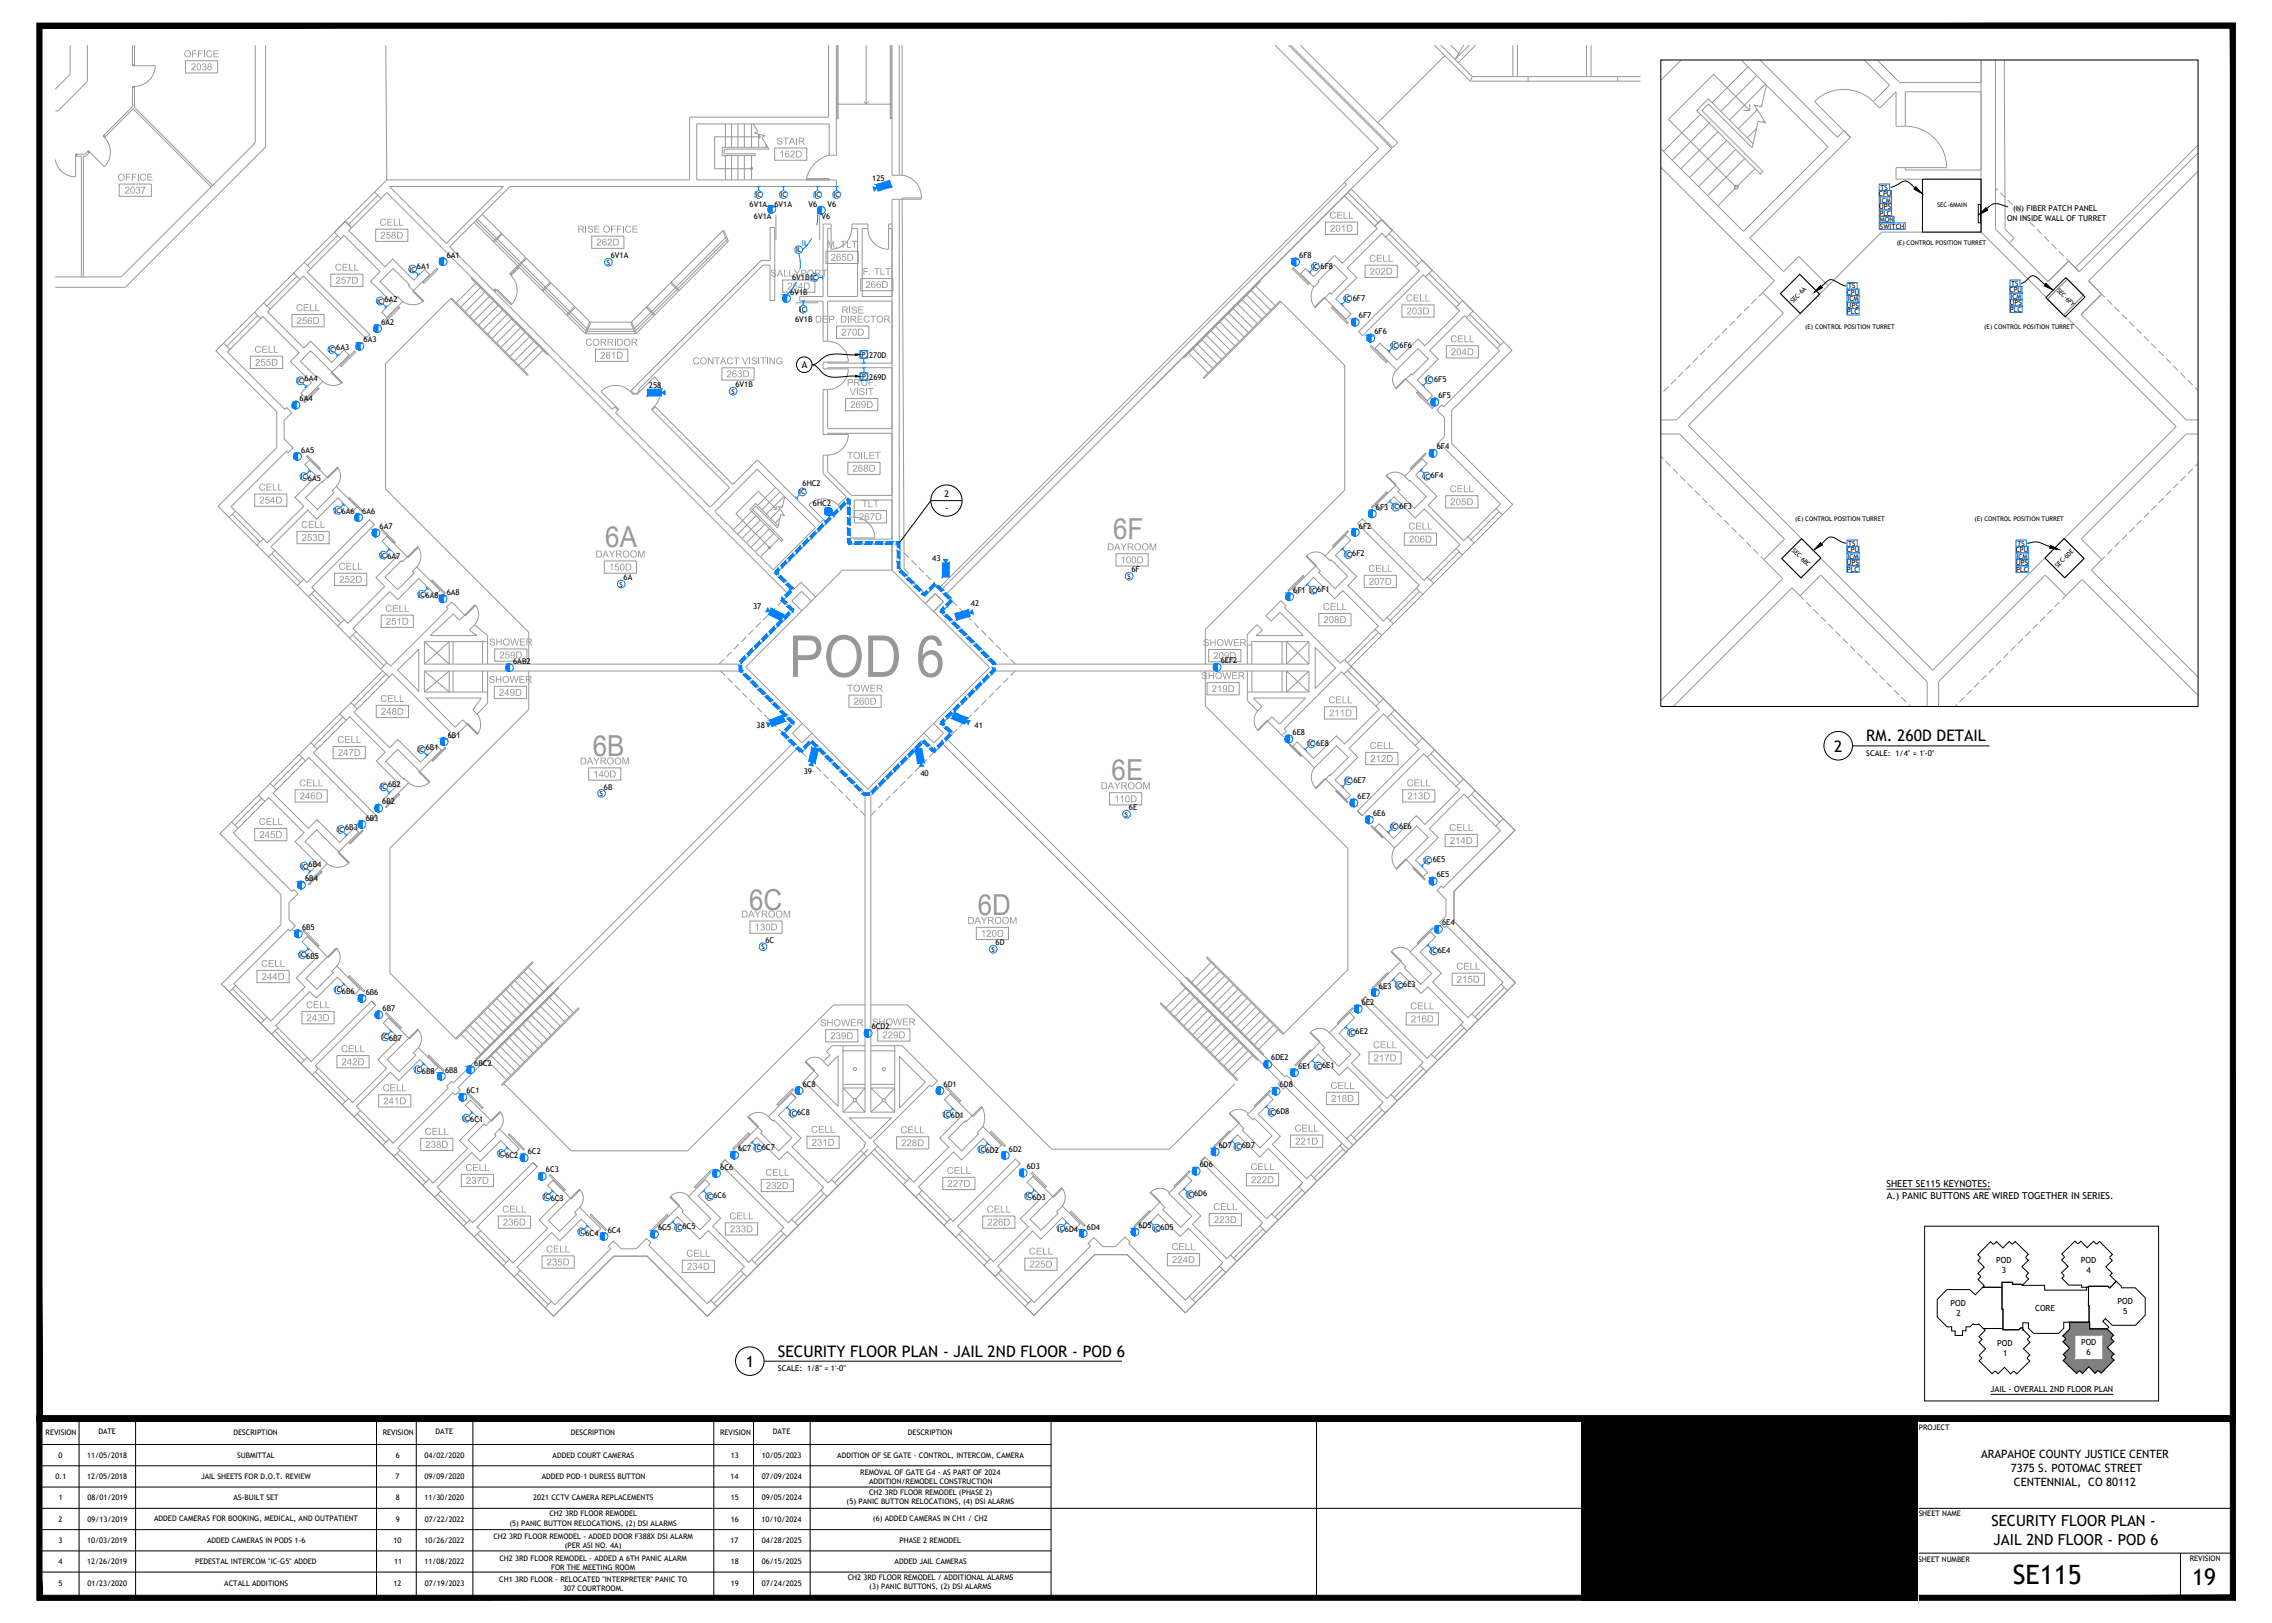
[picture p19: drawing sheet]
<svg xmlns="http://www.w3.org/2000/svg" width="1067mm" height="762mm" viewBox="0 0 1067 762" stroke-linecap="round" stroke-linejoin="round" font-family="sans-serif">
<defs><g id="words">
<text font-size="27.2" fill="#989898" x="370" y="318">POD 6</text>
<g font-size="13.6" fill="#989898">
<text x="284" y="257">6A</text>
<text x="523" y="253">6F</text>
<text x="278" y="355">6B</text>
<text x="522" y="366">6E</text>
<text x="352" y="427">6C</text>
<text x="459" y="429">6D</text>
</g>
<text font-size="12.5" x="945" y="744">SE115</text>
<text font-size="10.7" x="1029" y="744">19</text>
<g font-size="7.4">
<text x="861" y="353">2</text>
<text x="876" y="348">RM. 260D DETAIL</text>
<text x="350" y="642">1</text>
<text x="365" y="637">SECURITY FLOOR PLAN - JAIL 2ND FLOOR - POD 6</text>
</g>
<g font-size="7.1">
<text x="935" y="717">SECURITY FLOOR PLAN -</text>
<text x="936" y="725">JAIL 2ND FLOOR - POD 6</text>
</g>
<g font-size="5.4">
<text x="930" y="685">ARAPAHOE COUNTY JUSTICE CENTER</text>
<text x="944" y="691">7375 S. POTOMAC STREET</text>
<text x="946" y="698">CENTENNIAL, CO 80112</text>
</g>
<g font-size="5.1" fill="#989898">
<text x="86" y="27">OFFICE</text>
<text x="90" y="33">2038</text>
<text x="365" y="68">STAIR</text>
<text x="366" y="74">162D</text>
<text x="55" y="85">OFFICE</text>
<text x="59" y="91">2037</text>
<text x="178" y="106">CELL</text>
<text x="624" y="103">CELL</text>
<text x="179" y="112">258D</text>
<text x="271" y="109">RISE OFFICE</text>
<text x="625" y="109">201D</text>
<text x="280" y="115">262D</text>
<text x="388" y="116">M. TLT</text>
<text x="390" y="122">265D</text>
<text x="643" y="123">CELL</text>
<text x="157" y="127">CELL</text>
<text x="405" y="129">F. TLT</text>
<text x="643" y="129">202D</text>
<text x="157" y="133">257D</text>
<text x="370" y="136">264D</text>
<text x="406" y="135">266D</text>
<text x="660" y="142">CELL</text>
<text x="139" y="146">CELL</text>
<text x="395" y="147">RISE</text>
<text x="660" y="148">203D</text>
<text x="139" y="152">256D</text>
<text x="383" y="151">DEP. DIRECTOR</text>
<text x="395" y="158">270D</text>
<text x="681" y="161">CELL</text>
<text x="119" y="166">CELL</text>
<text x="275" y="162">CORRIDOR</text>
<text x="681" y="167">204D</text>
<text x="120" y="172">255D</text>
<text x="282" y="168">261D</text>
<text x="325" y="171">CONTACT VISITING</text>
<text x="341" y="177">263D</text>
<text x="399" y="185">VISIT</text>
<text x="399" y="192">269D</text>
<text x="398" y="215">TOILET</text>
<text x="400" y="221">268D</text>
<text x="121" y="230">CELL</text>
<text x="681" y="231">CELL</text>
<text x="122" y="236">254D</text>
<text x="405" y="238">TLT</text>
<text x="681" y="237">205D</text>
<text x="403" y="244">267D</text>
<text x="141" y="248">CELL</text>
<text x="661" y="249">CELL</text>
<text x="142" y="254">253D</text>
<text x="662" y="255">206D</text>
<text x="280" y="262">DAYROOM</text>
<text x="520" y="258">DAYROOM</text>
<text x="159" y="268">CELL</text>
<text x="286" y="268">150D</text>
<text x="526" y="264">100D</text>
<text x="642" y="268">CELL</text>
<text x="159" y="274">252D</text>
<text x="643" y="275">207D</text>
<text x="181" y="287">CELL</text>
<text x="621" y="286">CELL</text>
<text x="181" y="293">251D</text>
<text x="621" y="293">208D</text>
<text x="230" y="303">SHOWER</text>
<text x="565" y="303">SHOWER</text>
<text x="234" y="309">259D</text>
<text x="570" y="309">209D</text>
<text x="179" y="330">CELL</text>
<text x="234" y="327">249D</text>
<text x="398" y="325">TOWER</text>
<text x="569" y="325">219D</text>
<text x="179" y="336">248D</text>
<text x="401" y="331">260D</text>
<text x="624" y="330">CELL</text>
<text x="624" y="336">211D</text>
<text x="158" y="349">CELL</text>
<text x="643" y="352">CELL</text>
<text x="159" y="355">247D</text>
<text x="272" y="359">DAYROOM</text>
<text x="643" y="358">212D</text>
<text x="279" y="365">140D</text>
<text x="140" y="369">CELL</text>
<text x="517" y="371">DAYROOM</text>
<text x="661" y="369">CELL</text>
<text x="141" y="375">246D</text>
<text x="523" y="377">110D</text>
<text x="661" y="375">213D</text>
<text x="121" y="387">CELL</text>
<text x="122" y="393">245D</text>
<text x="680" y="390">CELL</text>
<text x="681" y="396">214D</text>
<text x="348" y="431">DAYROOM</text>
<text x="354" y="437">130D</text>
<text x="454" y="434">DAYROOM</text>
<text x="461" y="440">120D</text>
<text x="123" y="454">CELL</text>
<text x="684" y="455">CELL</text>
<text x="123" y="460">244D</text>
<text x="684" y="461">215D</text>
<text x="144" y="473">CELL</text>
<text x="662" y="474">CELL</text>
<text x="144" y="479">243D</text>
<text x="662" y="480">216D</text>
<text x="409" y="481">SHOWER</text>
<text x="390" y="488">239D</text>
<text x="414" y="488">229D</text>
<text x="160" y="494">CELL</text>
<text x="645" y="492">CELL</text>
<text x="160" y="500">242D</text>
<text x="645" y="498">217D</text>
<text x="180" y="512">CELL</text>
<text x="625" y="511">CELL</text>
<text x="180" y="518">241D</text>
<text x="625" y="517">218D</text>
<text x="199" y="533">CELL</text>
<text x="381" y="532">CELL</text>
<text x="423" y="532">CELL</text>
<text x="608" y="531">CELL</text>
<text x="200" y="539">238D</text>
<text x="381" y="538">231D</text>
<text x="423" y="538">228D</text>
<text x="608" y="537">221D</text>
<text x="219" y="550">CELL</text>
<text x="445" y="551">CELL</text>
<text x="587" y="549">CELL</text>
<text x="219" y="556">237D</text>
<text x="359" y="552">CELL</text>
<text x="445" y="557">227D</text>
<text x="587" y="556">222D</text>
<text x="360" y="558">232D</text>
<text x="236" y="569">CELL</text>
<text x="463" y="569">CELL</text>
<text x="570" y="568">CELL</text>
<text x="236" y="575">236D</text>
<text x="342" y="572">CELL</text>
<text x="464" y="575">226D</text>
<text x="570" y="574">223D</text>
<text x="343" y="579">233D</text>
<text x="550" y="587">CELL</text>
<text x="256" y="588">CELL</text>
<text x="322" y="590">CELL</text>
<text x="483" y="589">CELL</text>
<text x="550" y="593">224D</text>
<text x="257" y="594">235D</text>
<text x="322" y="596">234D</text>
<text x="483" y="595">225D</text>
</g>
<g font-size="5.1" fill="#007fff">
<text x="362" y="130">SALLYPORT</text>
<text x="229" y="321">SHOWER</text>
<text x="564" y="319">SHOWER</text>
<text x="385" y="482">SHOWER</text>
</g>
<text font-size="5.1" x="398" y="181">PROF.</text>
<g font-size="4.5">
<text x="376" y="173">A</text>
<text x="886" y="557">SHEET SE115 KEYNOTES:</text>
<text x="886" y="563">A.) PANIC BUTTONS ARE WIRED TOGETHER IN SERIES.</text>
</g>
<g font-size="4.2">
<text x="443" y="233">2</text>
<text x="444" y="240">-</text>
</g>
<g font-size="3.9">
<text x="937" y="593">POD</text>
<text x="977" y="593">POD</text>
<text x="940" y="598">3</text>
<text x="980" y="598">4</text>
<text x="916" y="613">POD</text>
<text x="956" y="616">CORE</text>
<text x="994" y="612">POD</text>
<text x="997" y="617">5</text>
<text x="919" y="618">2</text>
<text x="938" y="632">POD</text>
<text x="977" y="632">POD</text>
<text x="941" y="637">1</text>
<text x="980" y="636">6</text>
<text x="935" y="654">JAIL - OVERALL 2ND FLOOR PLAN</text>
</g>
<g font-size="3.7">
<text x="410" y="85">125</text>
<text x="352" y="97">6V1A</text>
<text x="364" y="97">6V1A</text>
<text x="380" y="97">V6</text>
<text x="389" y="97">V6</text>
<text x="945" y="99">(N) FIBER PATCH PANEL</text>
<text x="354" y="103">6V1A</text>
<text x="386" y="103">V6</text>
<text x="942" y="104">ON INSIDE WALL OF TURRET</text>
<text x="210" y="121">6A1</text>
<text x="287" y="121">6V1A</text>
<text x="610" y="121">6F8</text>
<text x="196" y="127">6A1</text>
<text x="372" y="132">6V1B</text>
<text x="620" y="126">6F8</text>
<text x="181" y="142">6A2</text>
<text x="371" y="138">6V1B</text>
<text x="635" y="141">6F7</text>
<text x="638" y="149">6F7</text>
<text x="179" y="152">6A2</text>
<text x="373" y="151">6V1B</text>
<text x="171" y="161">6A3</text>
<text x="645" y="157">6F6</text>
<text x="158" y="164">6A3</text>
<text x="408" y="168">270D</text>
<text x="657" y="163">6F6</text>
<text x="143" y="179">6A4</text>
<text x="408" y="178">269D</text>
<text x="673" y="179">6F5</text>
<text x="305" y="182">258</text>
<text x="345" y="182">6V1B</text>
<text x="141" y="188">6A4</text>
<text x="675" y="187">6F5</text>
<text x="141" y="212">6A5</text>
<text x="675" y="211">6F4</text>
<text x="145" y="226">6A5</text>
<text x="672" y="224">6F4</text>
<text x="377" y="228">6HC2</text>
<text x="382" y="238">6HC2</text>
<text x="646" y="239">6F3</text>
<text x="657" y="239">6F3</text>
<text x="160" y="242">6A6</text>
<text x="170" y="241">6A6</text>
<text x="178" y="248">6A7</text>
<text x="638" y="248">6F2</text>
<text x="182" y="263">6A7</text>
<text x="438" y="264">43</text>
<text x="635" y="261">6F2</text>
<text x="531" y="269">6F</text>
<text x="293" y="272">6A</text>
<text x="200" y="281">6A8</text>
<text x="210" y="279">6A8</text>
<text x="607" y="278">6F1</text>
<text x="618" y="278">6F1</text>
<text x="354" y="286">37</text>
<text x="456" y="284">42</text>
<text x="241" y="312">6AB2</text>
<text x="573" y="311">6EF2</text>
<text x="355" y="342">38</text>
<text x="458" y="342">41</text>
<text x="210" y="346">6B1</text>
<text x="607" y="345">6E8</text>
<text x="200" y="352">6B1</text>
<text x="618" y="350">6E8</text>
<text x="876" y="355">SCALE: 1/4&quot; = 1'-0&quot;</text>
<text x="377" y="363">39</text>
<text x="432" y="364">40</text>
<text x="182" y="370">6B2</text>
<text x="284" y="371">6B</text>
<text x="636" y="368">6E7</text>
<text x="179" y="378">6B2</text>
<text x="637" y="375">6E7</text>
<text x="530" y="381">6E</text>
<text x="645" y="383">6E6</text>
<text x="162" y="390">6B3</text>
<text x="172" y="385">6B3</text>
<text x="657" y="389">6E6</text>
<text x="145" y="407">6B4</text>
<text x="673" y="405">6E5</text>
<text x="143" y="414">6B4</text>
<text x="675" y="412">6E5</text>
<text x="142" y="437">6B5</text>
<text x="677" y="434">6E4</text>
<text x="359" y="443">6C</text>
<text x="467" y="444">6D</text>
<text x="675" y="447">6E4</text>
<text x="144" y="450">6B5</text>
<text x="161" y="467">6B6</text>
<text x="172" y="467">6B6</text>
<text x="647" y="464">6E3</text>
<text x="659" y="463">6E3</text>
<text x="639" y="472">6E2</text>
<text x="180" y="475">6B7</text>
<text x="409" y="483">6CD2</text>
<text x="637" y="486">6E2</text>
<text x="183" y="489">6B7</text>
<text x="597" y="498">6DE2</text>
<text x="209" y="504">6B8</text>
<text x="223" y="500">6BC2</text>
<text x="610" y="502">6E1</text>
<text x="621" y="501">6E1</text>
<text x="198" y="504">6B8</text>
<text x="219" y="513">6C1</text>
<text x="377" y="510">6C8</text>
<text x="443" y="510">6D1</text>
<text x="601" y="511">6D8</text>
<text x="221" y="527">6C1</text>
<text x="374" y="524">6C8</text>
<text x="446" y="525">6D1</text>
<text x="599" y="523">6D8</text>
<text x="358" y="540">6C7</text>
<text x="572" y="539">6D7</text>
<text x="583" y="539">6D7</text>
<text x="237" y="543">6C2</text>
<text x="248" y="542">6C2</text>
<text x="347" y="541">6C7</text>
<text x="463" y="542">6D2</text>
<text x="474" y="541">6D2</text>
<text x="256" y="550">6C3</text>
<text x="338" y="549">6C6</text>
<text x="482" y="549">6D3</text>
<text x="563" y="548">6D6</text>
<text x="259" y="564">6C3</text>
<text x="335" y="563">6C6</text>
<text x="485" y="563">6D3</text>
<text x="561" y="562">6D6</text>
<text x="275" y="580">6C4</text>
<text x="285" y="579">6C4</text>
<text x="309" y="578">6C5</text>
<text x="320" y="577">6C5</text>
<text x="500" y="579">6D4</text>
<text x="510" y="577">6D4</text>
<text x="535" y="577">6D5</text>
<text x="545" y="577">6D5</text>
<text x="365" y="644">SCALE: 1/8&quot; = 1'-0&quot;</text>
</g>
<text font-size="3.7" fill="#007fff" x="377" y="115">IL</text>
<g font-size="3.6">
<text x="901" y="672">PROJECT</text>
<text x="21" y="674">REVISION</text>
<text x="46" y="673">DATE</text>
<text x="110" y="674">DESCRIPTION</text>
<text x="180" y="674">REVISION</text>
<text x="205" y="673">DATE</text>
<text x="268" y="674">DESCRIPTION</text>
<text x="338" y="674">REVISION</text>
<text x="363" y="673">DATE</text>
<text x="426" y="674">DESCRIPTION</text>
<text x="27" y="684">0</text>
<text x="41" y="684">11/05/2018</text>
<text x="111" y="684">SUBMITTAL</text>
<text x="186" y="684">6</text>
<text x="199" y="684">04/02/2020</text>
<text x="259" y="684">ADDED COURT CAMERAS</text>
<text x="343" y="684">13</text>
<text x="358" y="684">10/05/2023</text>
<text x="393" y="685">ADDITION OF SE GATE - CONTROL, INTERCOM, CAMERA</text>
<text x="26" y="694">0.1</text>
<text x="41" y="694">12/05/2018</text>
<text x="94" y="694">JAIL SHEETS FOR D.O.T. REVIEW</text>
<text x="186" y="694">7</text>
<text x="199" y="694">09/09/2020</text>
<text x="254" y="694">ADDED POD-1 DURESS BUTTON</text>
<text x="343" y="694">14</text>
<text x="358" y="694">07/09/2024</text>
<text x="404" y="692">REMOVAL OF GATE G4 - AS PART OF 2024</text>
<text x="408" y="702">CH2 3RD FLOOR REMODEL (PHASE 2)</text>
<text x="408" y="697">ADDITION/REMODEL CONSTRUCTION</text>
<text x="28" y="704">1</text>
<text x="41" y="704">08/01/2019</text>
<text x="110" y="704">AS-BUILT SET</text>
<text x="186" y="704">8</text>
<text x="199" y="704">11/30/2020</text>
<text x="250" y="704">2021 CCTV CAMERA REPLACEMENTS</text>
<text x="343" y="704">15</text>
<text x="358" y="704">09/05/2024</text>
<text x="398" y="706">(5) PANIC BUTTON RELOCATIONS, (4) DSI ALARMS</text>
<text x="258" y="712">CH2 3RD FLOOR REMODEL</text>
<text x="901" y="712">SHEET NAME</text>
<text x="27" y="714">2</text>
<text x="41" y="714">09/13/2019</text>
<text x="72" y="714">ADDED CAMERAS FOR BOOKING, MEDICAL, AND OUTPATIENT</text>
<text x="186" y="714">9</text>
<text x="199" y="714">07/22/2022</text>
<text x="239" y="716">(5) PANIC BUTTON RELOCATIONS, (2) DSI ALARMS</text>
<text x="343" y="714">16</text>
<text x="358" y="714">10/10/2024</text>
<text x="410" y="714">(6) ADDED CAMERAS IN CH1 / CH2</text>
<text x="27" y="724">3</text>
<text x="41" y="724">10/03/2019</text>
<text x="97" y="724">ADDED CAMERAS IN PODS 1-6</text>
<text x="185" y="724">10</text>
<text x="199" y="724">10/26/2022</text>
<text x="232" y="722">CH2 3RD FLOOR REMODEL - ADDED DOOR F388X DSI ALARM</text>
<text x="343" y="724">17</text>
<text x="358" y="724">04/28/2025</text>
<text x="422" y="724">PHASE 2 REMODEL</text>
<text x="265" y="727">(PER ASI NO. 4A)</text>
<text x="27" y="734">4</text>
<text x="41" y="734">12/26/2019</text>
<text x="92" y="734">PEDESTAL INTERCOM &quot;IC-G5&quot; ADDED</text>
<text x="185" y="734">11</text>
<text x="199" y="734">11/08/2022</text>
<text x="234" y="733">CH2 3RD FLOOR REMODEL - ADDED A 6TH PANIC ALARM</text>
<text x="259" y="737">FOR THE MEETING ROOM</text>
<text x="343" y="734">18</text>
<text x="358" y="734">06/15/2025</text>
<text x="420" y="734">ADDED JAIL CAMERAS</text>
<text x="901" y="733">SHEET NUMBER</text>
<text x="1028" y="733">REVISION</text>
<text x="234" y="743">CH1 3RD FLOOR - RELOCATED &quot;INTERPRETER&quot; PANIC TO</text>
<text x="398" y="742">CH2 3RD FLOOR REMODEL / ADDITIONAL ALARMS</text>
<text x="27" y="744">5</text>
<text x="41" y="744">01/23/2020</text>
<text x="105" y="744">ACTALL ADDITIONS</text>
<text x="185" y="744">12</text>
<text x="199" y="744">07/19/2023</text>
<text x="264" y="747">307 COURTROOM.</text>
<text x="343" y="744">19</text>
<text x="358" y="744">07/24/2025</text>
<text x="408" y="746">(3) PANIC BUTTONS, (2) DSI ALARMS</text>
</g>
<g font-size="3.4">
<text x="882" y="98">UPS</text>
<text x="882" y="101">PLC</text>
<text x="883" y="107">SWITCH</text>
<text x="944" y="143">UPS</text>
<text x="867" y="145">UPS</text>
<text x="867" y="148">PLC</text>
<text x="944" y="146">PLC</text>
<text x="867" y="265">UPS</text>
<text x="867" y="268">PLC</text>
<text x="947" y="265">UPS</text>
<text x="947" y="268">PLC</text>
</g>
<g font-size="3.2">
<text x="883" y="89">TS</text>
<text x="355" y="93">IC</text>
<text x="366" y="93">IC</text>
<text x="383" y="93">IC</text>
<text x="391" y="93">IC</text>
<text x="882" y="92">CPU</text>
<text x="883" y="95">ICM</text>
<text x="883" y="104">MON</text>
<text x="374" y="118">IL</text>
<text x="285" y="124">S</text>
<text x="192" y="127">IC</text>
<text x="381" y="131">IC</text>
<text x="616" y="126">IC</text>
<text x="868" y="135">TS</text>
<text x="944" y="137">CPU</text>
<text x="944" y="134">TS</text>
<text x="177" y="143">IC</text>
<text x="631" y="141">IC</text>
<text x="867" y="138">CPU</text>
<text x="867" y="141">ICM</text>
<text x="944" y="140">ICM</text>
<text x="376" y="146">IC</text>
<text x="154" y="165">IC</text>
<text x="405" y="168">P</text>
<text x="653" y="163">IC</text>
<text x="140" y="180">IC</text>
<text x="405" y="178">P</text>
<text x="670" y="179">IC</text>
<text x="343" y="185">S</text>
<text x="141" y="225">IC</text>
<text x="668" y="225">IC</text>
<text x="375" y="232">IC</text>
<text x="654" y="239">IC</text>
<text x="157" y="241">IC</text>
<text x="868" y="256">TS</text>
<text x="947" y="256">TS</text>
<text x="179" y="262">IC</text>
<text x="632" y="262">IC</text>
<text x="867" y="259">CPU</text>
<text x="867" y="262">ICM</text>
<text x="947" y="259">CPU</text>
<text x="947" y="262">ICM</text>
<text x="291" y="275">S</text>
<text x="529" y="272">S</text>
<text x="197" y="280">IC</text>
<text x="615" y="278">IC</text>
<text x="196" y="353">IC</text>
<text x="614" y="350">IC</text>
<text x="179" y="371">IC</text>
<text x="632" y="368">IC</text>
<text x="282" y="374">S</text>
<text x="528" y="383">S</text>
<text x="653" y="389">IC</text>
<text x="159" y="391">IC</text>
<text x="141" y="408">IC</text>
<text x="669" y="405">IC</text>
<text x="141" y="449">IC</text>
<text x="358" y="446">S</text>
<text x="466" y="447">S</text>
<text x="672" y="448">IC</text>
<text x="157" y="466">IC</text>
<text x="656" y="464">IC</text>
<text x="633" y="486">IC</text>
<text x="179" y="488">IC</text>
<text x="195" y="503">IC</text>
<text x="618" y="502">IC</text>
<text x="218" y="526">IC</text>
<text x="371" y="524">IC</text>
<text x="443" y="524">IC</text>
<text x="596" y="523">IC</text>
<text x="580" y="539">IC</text>
<text x="234" y="543">IC</text>
<text x="354" y="540">IC</text>
<text x="460" y="541">IC</text>
<text x="255" y="563">IC</text>
<text x="332" y="563">IC</text>
<text x="481" y="563">IC</text>
<text x="557" y="562">IC</text>
<text x="272" y="579">IC</text>
<text x="317" y="578">IC</text>
<text x="497" y="578">IC</text>
<text x="542" y="578">IC</text>
</g>
<g font-size="3">
<text x="910" y="97">SEC-6MAIN</text>
<text x="891" y="115">(E) CONTROL POSITION TURRET</text>
<text x="966" y="136" transform="rotate(45 966 136)">SEC-6FY</text>
<text x="842" y="142" transform="rotate(-45 842 142)">SEC-6A</text>
<text x="848" y="155">(E) CONTROL POSITION TURRET</text>
<text x="932" y="155">(E) CONTROL POSITION TURRET</text>
<text x="843" y="245">(E) CONTROL POSITION TURRET</text>
<text x="927" y="245">(E) CONTROL POSITION TURRET</text>
<text x="841" y="259" transform="rotate(45 841 259)">SEC-6BC</text>
<text x="966" y="267" transform="rotate(-45 966 267)">SEC-6DE</text>
</g>
</g></defs>
<!-- layer: x-background - Second Floor|A-WALL-EXIST -->
<g fill="none" stroke="#989898" stroke-width=".47">
<path d="M33 21v14l-7 7M41 21v17l-14 14h-1M62 30h1v1h-1zM62 21v10M63 21v10h10a10 10 0 0 1-10 10v9l37 37M120 21v46l-63 63h-31M125 21v48l-66 66h-33M181 21l1 63M389 21v34h-65v29h-142M393 21v52h-4M393 21v34M394 21v35h-1"/>
<path d="M418 21v35h1M418 21v34h1M419 21v61h3M422 21v61M424 21v61h-2M599 21l48 49-16 16 1 1-190 190-3-2-4 4-13-12v-173M605 21l48 49-209 209 3 3-5 5 25 25h148M606 21l48 48 2-2-45-46M673 21l17 17M676 21l15 15M678 26l-31 32M681 21l5 5"/>
<path d="M690 21l-7 7 4-7M690 38h80M691 36l-1 2M691 36h79M693 21l-8 8M710 21v15M713 21v15M718 36v2M745 21v15M747 21v15M760 36v2M780 28h1"/>
<path d="M789 28l-9 10M818 28l40 41-39 40-39-39M821 31l-17 17M825 35l-17 17M826 28l37 36 3-3M829 40l-17 16M829 40l-2 10-3-1 5 9-3-1-3 12-21-20-3 3 29 29-1 1-30-30 5-6 21 21M875 28l12 12-7 8 3 3 7-8v16h5M881 28l11 11h38M930 28v81M937 28v80l25 24 9-9 5 5 56-56M941 28v80l5 4-3 2"/>
<path d="M62 41h1h-1zM62 41v9l-14 14M341 58v11M343 58v11M346 58v11M350 58v11M353 58v11M354 58l2 4-2 1 5 1-1 1 3 5h-21v2h15v1h-16v-4h22M393 49h26M783 56l32 32M798 54l-17 17M803 58l-18 17"/>
<path d="M825 52l-9 9M827 49v1M828 57h.1M852 48a19 19 0 0 1 28 0M852 48l17 16-47 48 15 16 8-8 13 14M895 59a19 19 0 0 1 19 20M930 43h-35v16M26 75a10 10 0 0 0 10 8v-10h2v57M36 72v1zM41 71h1v1l-1-1zM41 71l-1 1h-4M49 63v1v1l-1-1z"/>
<path d="M341 73v11M343 73v11M346 73v11M350 73v11M353 73v11M356 63l1 1M356 63v6M357 64h-21v15h17M357 64l-1 1M360 68v1M389 73v-15h-62v26h66v4h-154l-28 28 77 76 1-1M389 73a15 15 0 0 0-10 11"/>
<path d="M780 79l53 53-5 5 9 10-50 50h-7M807 62l-18 17M811 66l-18 17M815 70l-17 18M819 74l-17 18M824 79l-17 18M825 60l-5 5M895 79v1h35M914 79h-24v5h40M99 88l-37-37-13 14a10 10 0 0 1 0 13l-7-7-2 2h-1v57M176 90l3 3M182 84l-20 20"/>
<path d="M183 88h53l-26 26zM379 84h10h-10zM424 82a10 10 0 0 1 9 11M433 93h-9l1 174 2 2-2 1M433 93v1h-14v174M631 92l15 14 3-3 5 5-3 3-2-1-16 16 4 4-10 10 7 7-2 3-10-10 2-2h1l8-8-7-6-7 8-2 3-6-7 2-2 4 4 10-10 3 4 17-17-1-1 3-3 5 5M634 89l76 75-28 29v15l28 29-5 5M1032 80l-51 52 6 6-10 10 50 49h5M160 112l-14 14M223 104l52 53h24l43-44M223 104l9 9M224 103l52 52h22l43-44"/>
<path d="M226 101l51 50h19l44-43M233 113l11 11M235 110l-3 3M236 110l-4 4M339 108l3 6M340 108l2 5M341 113l-23 23M364 101v12M385 101v12M390 107h-1v32h14v-32h-3M400 107a10 10 0 0 1-10 10v-12h-4v34h-10v2h10v19h3M400 107v-2h8v2"/>
<path d="M408 107h-3v32M417 107h2M419 105h-2v12a10 10 0 0 1-9-10M604 113h.1M651 111l14 14M930 109l39 39 9-9-7-8-10 9M930 109h-46l-91 91 62 62M138 128l5-5 3 3-2 2 30 29-2 2-30-29-1 1zM138 128l-14 14M141 131l-14 14M143 123l19-19 3 3-1 1 17 17 3-3 10 10 5-5 3 2-8 7-2-2-7-8-7 6 8 8 1-1 2 3-7 7-3-2 5-5-10-10 4-4-16-17-2 1-3-3 5-5 3 3 17-17 188 189-2 3 4 5-25 25h-148M194 136l5 5v1l-5-5z"/>
<path d="M198 133l7-7h1l-7 7zM221 130v1l36 36 1-1M223 133l-9 9M226 135l-10 9M228 137l-10 9M230 139l-9 9M232 136l1 1M232 137l1-1 7 7M240 128v1M240 129a10 10 0 0 1 0 14l-8-7M243 125v1M243 126l-3 3"/>
<path d="M244 126l-4 3M244 124l11 12M247 121l-8 8h1M247 121l-4 4M256 136l11 11M258 132l-3 4M259 133l-4 4M315 133l4 4M315 132l4 4M318 136l-11 11M405 139h14M585 139l10 9"/>
<path d="M588 136l9 10M590 134l9 10M592 132l-36 36h-1M607 126l8 7-1 1zM617 135a8 8 0 0 0 0 9M665 125l3-3 4 5-3 3-1-1-28 29-2-2 28-29zM669 130l15 15M854 138l-9-9-9 9 9 9M120 147l-15 14M122 150l-14 14M124 142l3 3-1 1 17 17 3-3 10 10 6-6 2 3-8 8-10-10-5 5 8 7 3 2-8 8-3-2 5-5-10-10 4-4-17-17-1 1-2-3zM180 151l7-7 1 1-7 6z"/>
<path d="M189 142a8 8 0 0 0 10 0M212 140l-31 31v59l67 67v15M212 140l36 36zM232 141l-9 10M234 143l-9 10M236 146l-9 9M238 148l-9 9M240 150l-9 9M242 152l-9 9M244 154l-9 9M247 156l-10 9M249 158l-10 9"/>
<path d="M267 147l8 8M270 144l-4 4M276 156h22M277 151l-2 5M277 151l-2 6M296 151l2 6M297 151l2 5M303 144l4 4M304 144l4 4M306 147l-8 8M374 142h10M419 141h-30v19"/>
<path d="M564 160l10 9M567 157l9 10M569 155l9 10M571 153l9 9M573 151l9 9M575 149l9 9M577 147l9 9M579 145l9 9M581 143l9 9M583 141l9 9M601 142l30 30v58l-65 66v16M617 144l5-4z"/>
<path d="M625 144h1l7 7v1zM689 149l14 15M969 148l53 52-53 53M105 161l3 3-1 1 27 27 1-1 2 3-4 3v9l5 4-3 3v-1l-26 26 2 2M105 161l-4 4 29 28v17l-28 28 19 18M152 179a7 7 0 0 0 8 1M156 175l5 5h-1zM166 165h1l-7 7zM251 160l-9 9M253 162l-9 10M255 164l-9 10M307 177a10 10 0 0 1 0 14"/>
<path d="M307 177l-8 8h-1h-1l-1-1M389 160a10 10 0 0 1 9 10h-12v3h12a10 10 0 0 1-9 10M389 170h30M419 173h-30M558 166l9 9M560 164l9 9M562 162l9 9M565 177l36-36v1l-36 36zM643 163l1-1 7 8zM648 161l8 8 10-10 3 3 16-16-1-2 3-3 5 5-3 3-1-1-17 17 4 4-10 9 8 8-3 2-10-10 3-2 8-7-5-5-10 10-10-10zM656 174a6 6 0 0 0-1 8M660 178l-4 5z"/>
<path d="M706 160l-3 4 1 1-26 26-1-1-2 3 3 3v9l-3 3 2 3 1-1 27 27-3 2 3 3M143 189l6-7h1l-7 7zM289 191l1 2M296 184a10 10 0 0 0-14 0l9 8-2 2 44 44M296 183l2 2M300 183l-1 2M300 184v-1l58-59h4v17h2v-34h-2v15h-5l-61 62M307 191l37 36 12-11 29 29 2-1M307 191l-1 1 37 37-9 9M308 191l-2 2M665 184l8 7-1 1zM143 218l2-2 9 8-10 10 5 5 8-8-1-1 2-2 10 10-3 2-6-6-10 10-5-5-17 18 2 1-3 3-5-5 3-3 1 2 18-17-4-4 10-10z"/>
<path d="M144 214l6 6-6-6zM158 219l1 1-5 4zM159 220a7 7 0 0 1-1 8M419 201h-30v-18h-3v21h12a10 10 0 0 1-9 10M419 203h-30v1M669 213h1l-7 7h-1zM780 204h9l49 49-10 10 9 9-57 57M1032 204h-5l-50 49 10 10-5 5 50 50M111 240l-3 3M111 240l13 13M164 234l6 6-6-6zM356 220l27 28-20 20-27-28z"/>
<path d="M364 229l-8 8M366 231l-8 8M366 239l-4 4M367 238h.1M368 233l-8 8M368 233l-1 5h-1l2 4h-1l-2 6-10-10-2 1 15 14-1 1-15-15 3-3 10 11M394 237a10 10 0 0 0-14 0l8 8-23 24 7 8 4-4 7 7M394 237l1 2 4-4v8h2M419 233h-19l-11-12v-7h-3v8l11 11-3 4M419 235h-18v8M646 238l9-10 2 2-1 1 8 8 6-6-10-9 8-9 2 3-5 5 10 10-4 4 16 17 2-2 3 3-5 5-3-3 1-1-16-17-4 4-10-10-7 7zM651 223l5 5z"/>
<path d="M651 223a6 6 0 0 1 9 1M651 231h1l-8 7zM703 239l-14 13M129 258l14 14M180 249l6 6h-1l-6-6zM182 252l9 9-2 3-1-1-7 8 6 6 7-8v-1l2-2 11 11-3 2-7-7-10 10-4-4-17 17 1 2-3 3-5-6 3-3 1 2 18-18-5-4 10-10-7-7zM196 257l-4 5-1-1zM196 257a8 8 0 0 1 0 9M345 241l16 16M353 240l-9 9M355 242l-9 9M357 244l-9 9"/>
<path d="M359 246l-9 9M361 248l-8 9M363 250l-8 9M366 253l-9 9M366 243l-2 3M368 242h.1M401 243a10 10 0 0 1 10 10h-12v2h20M401 253h18M632 251l2 3-7 7 10 10-4 4 17 17 1-2 3 3-5 5-3-3 1-1-16-17-4 4-10-10-8 8-2-2 11-11 2 2-1 1 8 7 6-6-8-7-3-2zM633 249v1l-7 7v-1zM637 246l3-2 29 29 1-2 3 3-5 5-3-3 1-1zM684 257l-14 14"/>
<path d="M705 242l-13 13M846 253l-9 9 9 9 9-9M969 253l-9 9M969 253l10 9-10 9-9-9M126 261l14 14M140 275l3-3 1 1 30-29 2 2-30 30 2 1-3 3zM148 277l14 14M203 273v-1l6 6v1zM419 268h-23l-46 45 27 27M419 268l46 45-57 58-31-31M605 277l7-7v1l-7 7zM613 261l5 4z"/>
<path d="M614 261a6 6 0 0 1 8 0M665 276l-14 14M668 279l-14 14M687 260l-14 14M960 262l-53 53-52-53M145 280l14 14M164 300l19 18M218 289l-6-6-2 2v1l-27 27-16-17M218 289l-2 2-3-3-11 10h22M223 293l-3 3 4 2M223 293l6 5M223 284l-4 5h-1z"/>
<path d="M223 284a7 7 0 0 1 0 9M224 298h.1M381 282l-5-4-4 4 4 5M435 283l4-4 4 3-5 5M586 298l4-5 3 3-3 2M590 298h22l-11-11-4 5-3-3 7-7 3 2-1 1 26 26 2-1 3 3M590 298h.1M646 295l-15 15M649 298l-15 15M180 315l-15 15M182 311l-3 3M187 315l10-10v20z"/>
<path d="M199 315h149l25 25-5 5 4 4-159 159h-1l-2 2v1l-25 26M199 301l12 11v-11l-12 11M199 315l12 10v-10l-12 10M199 301v11M199 315v10M199 301h30v11M213 301v11M213 315v10M227 301v11M227 315v10M227 301h.1M229 315v15l-5 5"/>
<path d="M248 315v18l-65 65v59l31 31M566 315v16l67 67v57l-30 30M586 303v9M586 315v10M588 301h27M588 303v9M588 315v10M602 301v11M602 315v10M615 315l-11 10v-10l11 10M615 301l-11 11v-11l11 11M615 301v11"/>
<path d="M615 315v10M615 315h-148l-25 25 5 5-2 2 158 159 1-1 3 2-1 1 26 27M618 304l9 10-9 9zM631 316l4-3 15 15M634 313h.1M634 313l77 77-28 28v15l29 28-155 155-28-27h-15l-29 29-76-77-77 77-28-28h-16l-28 28-155-155M160 335l5-5 3 3-2 1 17 17 4-4 10 11 8-8 2 2-10 10-10-10-6 5 11 11-10 9-2-2 7-7-10-11 4-4-17-17-1 2zM160 335l-14 14M163 338l-14 14M168 333l16-17 28 28-1 1 2 2 6-7-2-2-3 4-14-14h26l-4 5 2 2M199 325h30M219 340l5 4v1z"/>
<path d="M224 335a8 8 0 0 1 0 9M377 340l-5 4 5 5 4-5M438 340l5 4-5 5-4-5M586 325v4l5 5 1-2-4-4h25l-12 12-4-3-2 2M586 325h29M590 334a7 7 0 0 0 0 9M595 338l-4 5zM646 332l-16-17-27 27 1 1-2 2-7-6M651 337l14 13M655 333l13 14M905 332v-12l-50-50-10 10-4-4-55 56M1032 326l-54-54-8 8-10-10-50 50v12"/>
<path d="M140 354l-13 14M143 357l-13 14M203 357l6-6-6 6zM606 349l5 6-6-5zM607 350l2-2 8 8 10-11 4 4 17-16-2-1 4-4 5 5-4 4-1-2-17 16 5 5-11 10 7 7-2 2-10-9 11-10-5-6-11 10zM670 356l14 13M674 352l13 14M121 373l-12 13M124 376l-12 13M127 368l3 3-2 1 17 17 4-4 11 10 6-6 2 2-9 9-10-10-6 5 11 10-8 9-2-3 5-5-10-11 4-4-17-17-2 2-3-3zM181 379l6-6h1l-7 6zM197 362l5 5z"/>
<path d="M202 367a7 7 0 0 1-10 0M617 360a8 8 0 0 0 1 10M618 370l4-4zM627 371l6 5v1l-6-6zM689 375l13 13M693 371l13 13M109 386l3 3-2 2 27 27h1l2 2-4 4v8l3 3-3 2-1-1-25 26 1 1-3 3-4-4 28-28v-14l-29-29zM164 396l6-6h1l-7 6zM177 383l-3 2-29-29-2 1-3-3 6-5 3 3-2 1 30 30-3 2M637 381l3 2 28-29 2 2 4-4-6-5-3 3 1 2-29 29 3 2M644 388l5 5-5-5zM645 389l2-2 7 7 11-11 4 4 16-16-1-2 3-3 6 5-4 4-2-2-16 16 4 4-10 11 5 6-2 2-8-8 11-11-6-5-10 10z"/>
<path d="M655 398a9 9 0 0 0 0 10M702 388l4-4 5 6-28 28v15l29 28-4 4-3-3 1-1-27-26-1 1-2-3 3-3v-8l-4-4 2-2 1 1 27-27zM151 409l-6 7v-1zM159 400l5 5zM164 405a8 8 0 0 1-10 0M656 408l4-4zM663 408l1-1 5 6zM143 437l7 7h-1l-7-7zM672 437l2 3-7 7 10 10-4 4 16 17 2-2 3 3-5 5-3-3 1-1-17-17-3 3-10-10-8 9-2-3 11-11 2 3h-1l8 8 5-5-10-10zM673 436l-7 7h-1zM142 442l2-2 10 9-10 10 5 5 7-7v-1l2-2 11 10-2 3-9-8-9 10-4-3-16 16 2 1-3 3-6-6 3-2 2 1 16-16-4-4 10-10zM158 445l-4 5v-1z"/>
<path d="M158 445a6 6 0 0 1 0 9M164 458l7 7v1l-7-7zM244 458l9 10M246 456l9 9M248 454l9 9M557 459l36 36zM567 449l36 36-1 1-36-36zM569 452l-9 9M571 454l-9 9M573 456l-9 9M575 458l-9 9M651 457h1l-7 7h-1z"/>
<path d="M653 447l5 4zM653 447a6 6 0 0 1 9 0M108 466l14 14M111 463l14 15M181 475l8 7-1 1-7-7zM223 479l9 10M225 477l9 9M227 475l9 9M229 473l9 9M231 471l9 9M233 469l10 9M235 467l10 9"/>
<path d="M238 465l9 9M240 463l9 9M242 461l9 9M248 479l9 9M250 477l9 9M252 475l9 9M254 473l9 9M256 471l9 9M258 468l9 10M260 461l-37 36 1 1M260 466l9 9M262 464l-36 36"/>
<path d="M272 473v1l-36 36v-1zM406 472h-15l-68 68h-55l-31-31M409 472h17l68 68h55l31-31M545 471l36 36zM555 461l-1 1 36 36 1-1M557 464l-10 9M559 466l-9 9M561 468l-9 9M563 470l-9 9M565 472l-9 10M567 474l-9 10M569 477l-9 9"/>
<path d="M571 479l-9 9M577 460l-9 9M579 462l-9 10M581 464l-9 10M583 467l-9 9M585 469l-9 9M588 471l-10 9M590 473l-9 9M592 475l-9 9M594 477l-9 9M596 479l-9 9M634 475l2 3-7 7 10 10-4 4 16 17 2-2 3 3-6 6-3-3 2-2-16-17-4 4-10-10-6 6-3-2 10-10 2 3-1 1 8 8 5-6-10-10z"/>
<path d="M635 473v1l-7 7v-1zM639 470l2-2 29 29 2-2 3 3-5 5-3-3 1-1-29-29 2-2zM705 462l-14 14M708 465l-14 14M128 486l13 13M131 483l13 13M141 499l3-3 2 2 28-28 2 2-2-2 2 2-28 28 1 2-2 3zM180 480l2-2 10 9-10 11 5 5 8-8-1-1 2-2 10 9-3 3-6-7-10 10-4-4-16 16 2 2-3 3-5-5 3-3 2 2 16-16-5-4 10-10zM196 483v1l-4 4v-1zM196 484a7 7 0 0 1 0 8M201 495l7 8-7-7zM214 488l36-36-36 36z"/>
<path d="M217 486l9 9M219 484l9 9M221 482l9 9M229 498l9 9M231 496l9 9M233 494l9 9M235 492l9 9M237 489l9 10M239 487l9 9M241 485l9 9M243 483l10 9M245 481l10 9"/>
<path d="M378 499v-1l5 5h-1zM387 498a6 6 0 0 0-9 0M396 494h.1M396 491v31M396 493h10M406 491h-15l-3 3 2 1-3 3 2 3 5-5v23l-12-11 2-3-2-2M409 493h11M409 491h15l16 17-3 2v-1l-27 27 2 2M420 494h.1M420 491v31M422 496l12 12-12 12zM573 481l-9 9"/>
<path d="M575 483l-9 9M578 485l-10 9M580 487l-9 9M582 489l-9 9M584 491l-9 9M586 493l-9 10M588 495l-9 10M598 481l-9 9M600 483l-9 10M615 493h1l-8 8v-1zM615 485a6 6 0 0 1 9 0M615 485l5 4z"/>
<path d="M667 500l-14 14M686 481l-14 14M689 484l-14 14M147 505l14 14M150 502l14 14M218 519l3-3 10 10-3 3-1-1-7 7 5 6 8-8h-1l3-3 9 9-3 3-6-7-9 10-4-4-17 16 2 2-3 3-6-5 3-3 2 1 17-16-4-4 9-9zM220 513l7 7-1 1-7-8zM365 518l7-7 1 1-8 7zM382 503l-5 6 2 2 1-1 27 27-1 1-2 2M396 509h10M401 517l-5 5M402 516l4-5h-10l5 5"/>
<path d="M402 517l4 5M409 509h11M414 517l-5 5M415 516l5-5h-11l5 5M415 517l5 5M443 516l3-2 10 10-2 3-1-1-8 8 7 6 7-8 3-3 8 9-3 2-5-5-10 10-4-4-17 16 2 2-3 3-6-6 3-3 2 2 16-16-4-5 10-10zM445 510l6 7-7-6zM461 520a11 11 0 0 1 1 9M595 514l3 2-7 7 10 10-4 4 17 16 1-1 3 2-5 6-3-3 2-2-16-16-4 4-11-10-6 6-3-2 10-10 2 3-1 1 9 8 5-6-8-8-1 1-2-3zM596 512h1l-8 8v-1zM648 519l-14 14M670 503l-14 14"/>
<path d="M166 524l14 14M169 521l16 16M180 538l18 19M183 535l-3 3M185 537h.1M235 522l-4 4zM235 522a6 6 0 0 1 0 8M239 532l7 8-7-7zM344 539l7-7h1l-7 8zM346 538l10-9 2 2-1 1 9 8 6-6-9-8-2-2 11-11 2 2-2-2 2 2-8 9 10 10-4 4 17 17 1-1 3 3-5 5-3-3 2-1-17-17-4 4-11-11-6 7zM351 524l5 5-5-4zM361 524a7 7 0 0 0-10 0"/>
<path d="M396 522h10M399 525h19l-9 10zM406 522v-149l-25-25-5 5-2-2-159 160 1 1-2 2-1-1-26 26 1 1M409 522h11M409 522v-149l25-25 5 5 4-4 158 159-1 1 2 2 2-1 26 27M412 538l15 15M412 538l-3 3M456 524l5-4-4 4zM465 531l7 7-7-6zM577 531l-7 8v-1zM577 523l5 4zM577 523a6 6 0 0 1 9 0"/>
<path d="M630 537l-15 15M630 537l3 3M630 537l-1 1 3 3M632 535h.1M632 535l3 3M634 533l-2 2M634 533l3 3M651 522l-33 32M188 540l-3 3M188 540l13 14M206 558l15 15M257 557l3-3 8 9-11 10 6 5 8-8-1-1 2-2 10 10-2 2-7-7-10 10-4-3-16 16 1 1-3 3-5-5 3-3 2 2 16-16-4-4 10-10z"/>
<path d="M258 551l8 8h-1l-7-7zM272 558v1l-4 4zM272 559a6 6 0 0 1 0 8M326 557l7-7h1l-7 8zM341 545l-3 2 30 29-1 2 3 3 5-6-3-2-2 1-29-29-3 2M386 558l-14 15M404 540l-14 14M404 540l3 3-14 14M409 541h.1M433 559l13 13M482 555l3-3 9 10-10 10 5 6 8-8-1-1 3-3 8 9-3 2-5-5-10 10-4-4-17 16 2 2-3 3-5-5 3-3 1 1 17-16-4-4 10-10zM485 550l6 7v1l-7-7z"/>
<path d="M499 558a7 7 0 0 1 0 8M540 560l5 4zM540 560a6 6 0 0 1 9 0M557 552l3 2-7 6 11 11-4 4 16 16 2-2 3 3-5 5-3-3 1-1-16-16-4 4-10-11-7 7-2-3 10-10 2 3-1 1 8 8 6-5-11-11zM558 550h1l-7 7h-1zM564 545l2-2 29 29 2-2 3 3-6 5-2-3 1-1-29-29 2-2zM611 556l-14 14M614 559l-14 14M204 562l14 14M218 576l3-3 1 1 28-28 2 2-2-2 2 2-28 28 2 2-3 3zM226 578l13 13M278 570l7 7-1 1-7-7z"/>
<path d="M306 577l7-7 1 1-8 7zM309 576l10-10 2 2-1 1 9 8 5-5-11-10 8-8 2 2-5 5 10 11-3 4 17 17 1-2 3 3-5 5-3-2 2-2-17-17-4 4-11-11-7 7zM315 562l4 4zM323 562a6 6 0 0 0-8 0M367 578l-14 13M388 562l-13 14M430 562l13 13M443 575l3-3 2 1 29-29 2 2-29 30 2 2-3 3zM452 578l13 13M494 562l4-4h1l-4 4zM503 569l7 6-1 1-7-7zM532 576l8-7-7 7z"/>
<path d="M592 575l-14 14M595 578l-14 14M223 581l13 13M241 599l15 15M244 596l15 15M348 597l-14 14M351 599l-14 15M370 581l-14 13M467 599l3-3 14 14M573 594l-15 15M576 597l-15 15M259 611l1 2 27-27-1-1 2-2 4 3h7l5-5 2 3-1 1 27 27 2-2 3 4-5 4-28-28h-16l-28 28-4-4z"/>
<path d="M484 610l2 2 26-27-1-1 3-3 4 4h6l4-4 3 2-1 1 27 26 1-1 3 3-4 4-28-27h-15l-29 29-4-5z"/>
<circle cx="353" cy="79" r=".5"/>
<circle cx="815" cy="88" r="1"/>
<circle cx="361" cy="257" r=".5"/>
<circle cx="401" cy="502" r=".7"/>
<circle cx="401" cy="517" r=".7"/>
<circle cx="415" cy="502" r=".7"/>
<circle cx="415" cy="517" r=".7"/>
</g>
<!-- layer: 0 -->
<path d="M407 21v28M406 48l1 1M408 48l-1 1M819 52h3M822 52l-17-17-22 21M822 49v3M363 239h2M365 239l-9-8-11 10M365 238v1" fill="none" stroke="#989898" stroke-width=".47"/>
<!-- layer: x-background - Second Floor|-EXTG-EXT-WALL -->
<path d="M1032 68l-58 58M631 86l-190 190" fill="none" stroke="#989898" stroke-width=".47"/>
<!-- layer: x-background - Second Floor|A-RNUM -->
<g fill="none" stroke="#989898" stroke-width=".47">
<path d="M87 29h15v5h-15zM364 69h15v6h-15zM56 86h15v6h-15zM176 108h16v5h-16zM278 111h15v6h-15zM388 118h15v6h-15zM622 104h15v6h-15zM155 129h15v5h-15zM367 131h16v6h-16zM404 131h15v5h-15zM641 125h15v5h-15zM137 148h15v5h-15z"/>
<path d="M393 153h15v6h-15zM658 143h15v6h-15zM118 167h15v6h-15zM280 164h15v6h-15zM339 173h15v5h-15zM679 162h15v6h-15zM397 187h15v6h-15zM398 217h15v6h-15zM120 232h15v6h-15zM401 240h15v6h-15zM679 233h15v5h-15zM139 250h16v5h-16z"/>
<path d="M524 260h15v6h-15zM659 250h15v6h-15zM157 269h15v6h-15zM284 263h15v6h-15zM641 270h15v6h-15zM179 289h15v6h-15zM619 288h15v6h-15zM232 305h15v5h-15zM568 305h15v6h-15zM177 331h15v6h-15zM232 322h15v6h-15zM399 326h15v6h-15z"/>
<path d="M567 320h15v6h-15zM622 332h15v6h-15zM156 350h16v6h-16zM641 353h15v6h-15zM139 371h15v6h-15zM276 361h16v5h-16zM521 372h15v6h-15zM659 371h15v6h-15zM120 389h15v6h-15zM679 392h15v5h-15zM352 432h15v6h-15zM458 435h16v6h-16z"/>
<path d="M121 456h15v5h-15zM682 457h15v6h-15zM142 475h15v6h-15zM660 476h15v5h-15zM158 496h15v5h-15zM388 483h15v6h-15zM412 483h15v6h-15zM643 494h15v6h-15zM178 514h15v6h-15zM623 513h15v6h-15zM198 534h15v6h-15zM379 533h15v6h-15z"/>
<path d="M421 534h15v5h-15zM606 533h15v6h-15zM217 551h15v6h-15zM357 554h16v5h-16zM443 553h15v6h-15zM585 551h15v6h-15zM234 571h15v6h-15zM341 574h15v6h-15zM461 571h16v6h-16zM568 570h15v5h-15zM255 590h15v5h-15zM320 592h15v5h-15z"/>
<path d="M481 591h15v5h-15zM548 589h15v5h-15z"/>
</g>
<!-- layer: x-background - Second Floor|A-WIN-FRAME -->
<g fill="none" stroke="#989898" stroke-width=".47">
<path d="M177 92l-13 13M633 90l14 15M158 111l-14 14M652 110l14 14M139 130l-14 14M671 128l14 15M121 148l-15 15M690 148l15 14M109 241l13 13M128 260l13 13M685 259l-13 13M704 240l-13 13"/>
<path d="M146 279l14 13M666 278l-13 13M166 298l14 15M647 297l-14 14M181 316l-15 15M633 315l15 15M161 337l-14 13M653 335l13 13M142 356l-14 13M672 354l13 13M123 375l-13 12M691 373l13 13"/>
<path d="M109 464l15 15M706 464l-13 13M129 484l14 14M687 483l-13 13M148 503l14 14M668 502l-13 13M168 523l13 13M408 540l-16 15M411 540l15 15M631 539l-14 14M649 521l-13 13M186 541l14 14"/>
<path d="M611 559l-12 12M206 561l13 13M224 579l14 14M368 579l-14 14M387 560l-14 14M431 560l14 14M450 579l14 14M593 577l-14 14M243 598l14 14M349 598l-14 14M469 598l14 14M574 596l-14 14"/>
</g>
<!-- layer: x-background - Second Floor|A-Wall-Abov -->
<g fill="none" stroke="#989898" stroke-width=".47">
<path d="M937 88l1 1M939 90l3 3M943 94l2 2M946 97l2 3M950 101l2 2M953 104l2 3M956 108l3 2M960 111l2 2M963 115l3 2M967 118l2 2M828 137l-2 2M970 121l1 2"/>
<path d="M987 138l1 2M807 158l-2 2M811 154l-2 2M814 151l-2 2M818 147l-2 2M821 144l-2 2M825 140l-3 3M989 141l3 2M993 144l2 2M996 148l3 2M1000 151l2 2M1003 154l3 3"/>
<path d="M1007 158l2 2M787 178l-2 2M790 175l-2 2M794 171l-3 3M797 168l-2 2M801 164l-3 3M804 161l-2 2M1010 161l2 3M1014 165l2 2M1017 168l2 2M1020 172l3 2M1024 175l2 2"/>
<path d="M1027 178l3 3M780 185h.1M783 182l-2 2M1031 182l1 1M780 214l1 1M782 217l2 2M1032 218l-1 1M786 220l2 2M789 224l2 2M792 227l3 2M796 230l2 3M799 234l3 2"/>
<path d="M803 237l2 3M1012 237l-2 3M1016 234l-2 2M1019 230l-2 3M1023 227l-3 2M1026 223l-2 3M1030 220l-3 2M422 257l1 1M425 260l2 2M806 241l2 2M810 244l2 2M813 248l2 2"/>
<path d="M816 251l3 2M820 254l2 3M823 258l3 2M992 258l-3 2M995 254l-2 3M999 251l-3 2M1002 248l-2 2M1006 244l-3 2M1009 241l-2 2M428 263l2 2M431 266l3 3M435 270l2 2"/>
<path d="M438 273l1 2M827 261l1 2M845 280l2 2M970 280l-2 1M988 261l-1 2M350 299l-2 2M354 296l-3 2M357 292l-2 3M361 289l-3 2M364 285l-2 3M368 282l-3 2M447 282l2 2"/>
<path d="M451 286l2 2M454 289l2 2M457 292l3 3M461 296l2 2M464 299l3 3M848 283l2 2M852 286l2 2M855 290l2 2M858 293l3 2M862 296l2 3M865 300l3 2M950 300l-2 2"/>
<path d="M953 296l-2 3M957 293l-3 2M960 289l-2 3M964 286l-3 2M967 283l-2 2M338 315l3 2M340 309l-2 3M342 318l2 3M343 306l-2 2M347 303l-2 2M468 303l2 2M471 306l2 2"/>
<path d="M473 318l-2 3M475 310l2 2M477 315l-2 2M869 303l2 3M872 307l2 2M876 310l2 2M879 314l2 2M882 317l3 2M933 317l-3 2M936 314l-2 2M940 310l-3 2M943 307l-2 2"/>
<path d="M946 303l-2 3M345 322l2 2M349 325l2 3M352 329l2 2M355 332l3 2M359 336l2 2M362 339l3 2M453 339l-2 2M456 336l-2 2M460 332l-3 2M463 329l-2 2M467 325l-3 3"/>
<path d="M470 322l-2 2M886 320l2 3M889 324l3 2M893 327l2 3M896 331l1 1M919 331l-1 1M922 327l-2 3M926 324l-2 2M929 320l-2 3M366 342l2 3M376 353l3 2M380 357l2 2"/>
<path d="M383 360l3 2M432 360l-2 2M435 357l-2 2M439 353l-3 2M449 342l-2 3M387 363l2 3M390 367l2 2M394 370l2 3M397 374l2 2M400 377l3 2M415 377l-3 2M418 374l-2 2"/>
<path d="M422 370l-3 3M425 367l-2 2M428 363l-2 3M404 381l2 2M411 381l-2 2"/>
</g>
<!-- layer: A-Detl-Iden -->
<g fill="#007fff" stroke="#007fff" stroke-width=".47">
<path d="M433 348l3 2-2-3zM433 348l3 2-1 1z"/>
<path d="M437 351v1h2zM437 352h2l-1 1z"/>
<path d="M438 352l1 1v-2zM439 351l1 1-1 1z"/>
<path d="M440 350l1 1 1-3zM442 348l1 1-2 2z"/>
<path d="M443 347l1 1 2-4zM446 344l1 1-3 3z"/>
<path d="M444 342l2 2 1-1zM444 342l1-1 2 2z"/>
<path d="M442 340l1 1v-1zM442 340l1-1v1z"/>
<path d="M442 339l1 1v-2zM443 338l1 1-1 1z"/>
<path d="M444 336l1 1 1-3zM446 334l1 1-2 2z"/>
<path d="M447 333l1 1 2-3zM450 331l1 1-3 2z"/>
<path d="M451 330h1l1-3zM453 327l1 1-2 2z"/>
<path d="M454 326l1 1 2-3zM457 324l1 1-3 2z"/>
<path d="M458 323l1 1 1-4zM460 320l1 1-2 3z"/>
<path d="M464 317l-3 2 1 1zM464 317v1l-2 2z"/>
<path d="M465 316l1 1v-3zM466 314l1 1-1 2z"/>
<path d="M466 314v1h1zM466 314h1v1z"/>
<path d="M466 311v1h1zM466 311h1v1z"/>
<path d="M464 310l2 2 1-1zM464 310l1-1 2 2z"/>
<path d="M461 307l2 2 1-1zM461 307l1-1 2 2z"/>
<path d="M457 303l3 2h1zM457 303l1-1 3 3z"/>
<path d="M454 300l2 2 1-1zM455 299l2 2-3-1z"/>
<path d="M451 296l2 3 1-1zM451 296v-1l3 3z"/>
<path d="M447 293l2 2 1-1zM447 293l1-1 2 2z"/>
<path d="M444 289l2 3 1-1zM444 289l1-1 2 3z"/>
<path d="M442 287l1 1v-1zM442 286l1 1h-1z"/>
<path d="M442 286v1l1-2zM443 285l1 1-2 1z"/>
<path d="M444 284l1 1 1-3zM446 282h1l-2 3z"/>
<path d="M443 279l2 2 1-1zM443 279l1-1 2 2z"/>
<path d="M440 276l2 2 1-1zM441 275l2 2-3-1z"/>
<path d="M438 274l-1 3 2-2zM438 274l-1 3-1-1z"/>
<path d="M435 277l-1 3 2-2zM435 277l-1 3v-1z"/>
<path d="M433 279l1 1v-1zM433 279l1-1v1z"/>
<path d="M429 275l3 3 1-1zM429 275h1l3 2z"/>
<path d="M426 272l2 2 1-1zM426 272l1-1 2 2z"/>
<path d="M422 269l3 2 1-1zM422 269l1-1 3 2z"/>
<path d="M421 264v3h2zM421 264h2v3z"/>
<path d="M421 259v3h2zM421 259h2v3z"/>
<path d="M421 255v2h2zM421 255h2v2z"/>
<path d="M422 254l-1 2h1zM421 254h1l-1 2z"/>
<path d="M416 256h3v-2zM416 254h3l-3 2z"/>
<path d="M411 256h3v-2zM411 254h3l-3 2z"/>
<path d="M406 256h3v-2zM406 254h3l-3 2z"/>
<path d="M401 256h4v-2zM401 254h4l-4 2z"/>
<path d="M400 254l-1 2h1zM399 254h1l-1 2z"/>
<path d="M398 253v2h1zM398 253h1v2z"/>
<path d="M398 248v3h1zM398 248h1v3z"/>
<path d="M398 243v3h1zM398 243h1v3z"/>
<path d="M398 238v4h1zM398 238h1v4z"/>
<path d="M398 234v3h1zM398 234h1v3z"/>
<path d="M398 234v2l1-1zM397 235l1-1v2z"/>
<path d="M396 236l-1 3 2-2zM396 236l-1 3-1-1z"/>
<path d="M393 239l-2 3 3-2zM393 239l-2 3z"/>
<path d="M389 243l-1 3 2-2zM387 245l2-2-1 3z"/>
<path d="M386 246l-1 3 2-2zM386 246l-1 3-1-1z"/>
<path d="M382 250l-1 3 2-3zM382 250l-1 3-1-1z"/>
<path d="M379 253l-1 3 2-2zM379 253l-1 3-1-1z"/>
<path d="M376 256l-2 4 3-3zM373 259l3-3-2 4z"/>
<path d="M372 260l-1 3 2-2zM372 260l-1 3-1-1z"/>
<path d="M369 263l-2 4 3-3zM369 263l-2 4-1-1z"/>
<path d="M365 267v2l1-1zM364 268l1-1v2z"/>
<path d="M365 268l-1 1h2zM364 269h2l-1 1z"/>
<path d="M367 270l-1 1 3 2zM366 271l3 2h-1z"/>
<path d="M370 274l-1 1 3 1zM369 275l3 1-1 1z"/>
<path d="M371 277l-2 3 3-2zM368 279l3-2-2 3z"/>
<path d="M367 281l1 1v-1zM367 281l1 1-1-1z"/>
<path d="M368 281l-1 1 2 1zM367 282l2 1v1z"/>
<path d="M370 285l3 1-2-2zM370 285l3 1-1 1z"/>
<path d="M372 286v1h1zM372 286v1l-1-1z"/>
<path d="M370 287l-1 4 2-3zM370 287l-1 4-1-1z"/>
<path d="M367 291l-2 3 3-2zM367 291l-2 3-1-1z"/>
<path d="M363 294l-1 4 2-3zM363 294l-1 4-1-1z"/>
<path d="M360 298l-2 3 3-2zM360 298l-2 3v-1z"/>
<path d="M356 301l-1 3 2-2zM356 301l-1 3-1-1z"/>
<path d="M353 305l-1 3 2-2zM353 305l-1 3-1-1z"/>
<path d="M350 308l-2 3 2-2zM350 308l-2 3-1-1z"/>
<path d="M347 312l1 3v-3zM347 312l1 3h-1z"/>
<path d="M348 314l-1 1h2zM347 315h2l-1 1z"/>
<path d="M350 316l-1 1 3 1zM349 317l3 1-1 1z"/>
<path d="M353 320l3 2-3-2zM353 320l3 2-1 1z"/>
<path d="M357 323l-1 1 3 1zM356 324l3 1-1 1z"/>
<path d="M360 326l-1 1 4 2zM359 327l4 2-1 1z"/>
<path d="M363 331l3 1-2-2zM363 331l3 1-1 1z"/>
<path d="M367 333l-1 1 3 2zM366 334l3 2v1z"/>
<path d="M371 337l-1 1 3 1zM370 338l3 1-1 1z"/>
<path d="M372 339l1 1zM372 339l1 1z"/>
<path d="M371 340l-2 3 3-2zM371 340l-2 3-1-1z"/>
<path d="M367 344l1 1zM367 344l1 1z"/>
<path d="M368 344l-1 1 3 1zM367 345l3 1-1 1z"/>
<path d="M371 347l-1 1 4 1zM370 348l4 1-1 1z"/>
<path d="M375 350l-1 1 2 1zM374 351l2 1v1z"/>
<path d="M376 352v1v-1zM376 352l1 1h-1z"/>
<path d="M377 351l1 1 2-4zM380 348v1l-2 3z"/>
<path d="M382 348l-1 1 3 1zM381 349l3 1-1 1z"/>
<path d="M385 351l-1 1 3 1zM384 352l3 1-1 1z"/>
<path d="M388 355l3 2zM388 355l3 2-1 1z"/>
<path d="M391 359l3 1-2-2zM391 359l3 1-1 1z"/>
<path d="M395 361l-1 1 4 2zM394 362l4 2-1 1z"/>
<path d="M399 365l-1 1 3 1zM398 366l3 1-1 1z"/>
<path d="M401 369l4 2-3-3zM401 369l4 2-1 1z"/>
<path d="M406 372l-1 1 1-1zM405 373l1-1-1 1z"/>
<path d="M406 372v2l2-2zM406 374l2-2v2z"/>
<path d="M409 371l1 1 1-3zM411 369l1 1-2 2z"/>
<path d="M412 368l1 1 2-3zM415 366l1 1-3 2z"/>
<path d="M416 365l1 1 1-4zM418 362l1 1-2 3z"/>
<path d="M419 361l1 1 2-3zM422 359l1 1-3 2z"/>
<path d="M425 355l-2 3 1 1zM425 355l1 1-2 3z"/>
<path d="M426 354l1 1 1-3zM428 352l1 1-2 2z"/>
<path d="M430 351l1 1 1-3zM432 349h1l-2 3z"/>
</g>
<!-- layer: SE-DOOR LOCK -->
<g fill="#007fff" stroke="#007fff" stroke-width=".47">
<path d="M207 279h1z"/>
<path d="M207 283h1z"/>
<path d="M176 249h1z"/>
<path d="M176 252h1z"/>
<path d="M139 213h1z"/>
<path d="M139 216h1z"/>
<path d="M138 188h1z"/>
<path d="M138 192h1z"/>
<path d="M168 161h1z"/>
<path d="M168 164h1z"/>
<path d="M176 153h1z"/>
<path d="M207 121h1z"/>
<path d="M207 125h1z"/>
<path d="M238 312h1z"/>
<path d="M361 97h1z"/>
<path d="M208 347h1z"/>
<path d="M208 350h1z"/>
<path d="M177 378h1z"/>
<path d="M177 381h1z"/>
<path d="M169 385h1z"/>
<path d="M169 389h1z"/>
<path d="M141 414h1z"/>
<path d="M141 417h1z"/>
<path d="M139 437h1z"/>
<path d="M139 440h1z"/>
<path d="M169 467h1z"/>
<path d="M169 470l1 1z"/>
<path d="M177 475h1z"/>
<path d="M177 478h1z"/>
<path d="M206 504h1z"/>
<path d="M245 542h1z"/>
<path d="M254 551h1z"/>
<path d="M254 554h1z"/>
<path d="M283 579h1z"/>
<path d="M283 582h1z"/>
<path d="M306 578h1z"/>
<path d="M344 541h1z"/>
<path d="M344 544h1z"/>
<path d="M407 487h1z"/>
<path d="M220 501h1z"/>
<path d="M220 504h1z"/>
<path d="M471 541h1z"/>
<path d="M471 544h1z"/>
<path d="M479 549h1z"/>
<path d="M480 552v1z"/>
<path d="M508 577h1z"/>
<path d="M508 581h1z"/>
<path d="M532 577h1z"/>
<path d="M532 580h1z"/>
<path d="M561 548h1z"/>
<path d="M561 552h1z"/>
<path d="M570 539h1z"/>
<path d="M570 542l1 1z"/>
<path d="M598 511h1z"/>
<path d="M594 498h1z"/>
<path d="M607 502h1z"/>
<path d="M607 505h1z"/>
<path d="M637 472h1z"/>
<path d="M637 475l1 1z"/>
<path d="M645 464h1z"/>
<path d="M645 468h1z"/>
<path d="M674 435h1z"/>
<path d="M672 412h1z"/>
<path d="M672 415h1z"/>
<path d="M642 383h1z"/>
<path d="M642 387h1z"/>
<path d="M635 375h1z"/>
<path d="M635 379h1z"/>
<path d="M604 345h1z"/>
<path d="M571 312h1z"/>
<path d="M605 278h1z"/>
<path d="M605 282h1z"/>
<path d="M643 240h1z"/>
<path d="M672 211h1z"/>
<path d="M672 215h1z"/>
<path d="M673 187h1z"/>
<path d="M673 190l1 1z"/>
<path d="M643 157h1z"/>
<path d="M643 160l1 1z"/>
<path d="M635 150h1z"/>
<path d="M607 121h1z"/>
<path d="M385 97h1z"/>
<path d="M385 100l1 1z"/>
<path d="M388 238h1z"/>
<path d="M388 242h1z"/>
<path d="M389 242h1z"/>
<path d="M369 138v1zM368 139h1z"/>
<path d="M368 139h1zM368 139h1z"/>
<path d="M368 139h1zM368 139h1z"/>
<path d="M368 139h1zM368 139h1z"/>
<path d="M368 139l1 1zM368 139l1 1z"/>
<path d="M368 140h1zM368 140h1z"/>
<path d="M368 140h1zM368 140h1z"/>
<path d="M368 140h1zM368 140h1z"/>
<path d="M368 140l1 1zM368 140l1 1z"/>
<path d="M368 141h1zM368 141h1z"/>
<path d="M368 141h1zM368 141h1z"/>
<path d="M368 141l1 1zM368 141l1 1z"/>
<path d="M368 142h1zM368 142h1z"/>
<path d="M368 142h1zM368 142h1z"/>
<path d="M207 279l1 1zM207 280h1z"/>
<path d="M207 280h1zM207 280h1z"/>
<path d="M207 280h1zM207 280h1z"/>
<path d="M207 280h1zM207 280h1z"/>
<path d="M207 280l1 1zM207 280l1 1z"/>
<path d="M206 281h2zM206 281h2z"/>
<path d="M206 281h2zM206 281h2z"/>
<path d="M206 281h2zM206 281h2z"/>
<path d="M206 281l2 1zM206 281l2 1z"/>
<path d="M206 282h2zM206 282h2z"/>
<path d="M207 282h1zM207 282h1z"/>
<path d="M207 282l1 1zM207 282l1 1z"/>
<path d="M207 283h1zM207 283h1z"/>
<path d="M207 283h1zM207 283h1z"/>
<path d="M176 249h1zM176 249h1z"/>
<path d="M176 249h1zM175 249h2z"/>
<path d="M175 249h2zM175 249h2z"/>
<path d="M175 249h2zM175 249h2z"/>
<path d="M175 249l2 1zM175 249l2 1z"/>
<path d="M175 250h2zM175 250h2z"/>
<path d="M175 250h2zM175 250h2z"/>
<path d="M175 250l2 1zM175 250l2 1z"/>
<path d="M175 251h2zM175 251h2z"/>
<path d="M175 251h2zM175 251h2z"/>
<path d="M175 251h2zM175 251h2z"/>
<path d="M175 251l2 1zM175 251l2 1z"/>
<path d="M175 252h2zM175 252h2z"/>
<path d="M176 252h1zM176 252h1z"/>
<path d="M168 241v1zM167 242h1z"/>
<path d="M167 242h1zM167 242h1z"/>
<path d="M167 242h1zM167 242h1z"/>
<path d="M167 242h1zM167 242h1z"/>
<path d="M167 242l1 1zM167 242l1 1z"/>
<path d="M167 243h1zM167 243h1z"/>
<path d="M167 243h1zM167 243h1z"/>
<path d="M167 243l1 1zM167 243l1 1z"/>
<path d="M167 244h1zM167 244h1z"/>
<path d="M167 244h1zM167 244h1z"/>
<path d="M167 244h1zM167 244h1z"/>
<path d="M167 244l1 1zM167 244l1 1z"/>
<path d="M139 213h1zM139 213h1z"/>
<path d="M139 213h1zM139 213h1z"/>
<path d="M139 213h1zM138 213h2z"/>
<path d="M138 213h2zM138 213h2z"/>
<path d="M138 213l2 1zM138 213l2 1z"/>
<path d="M138 214h2zM138 214h2z"/>
<path d="M138 214h2zM138 214h2z"/>
<path d="M138 214l2 1zM138 214l2 1z"/>
<path d="M138 215h2zM138 215h2z"/>
<path d="M138 215h2zM138 215h2z"/>
<path d="M138 215h2zM138 215h2z"/>
<path d="M138 215l2 1zM138 215l2 1z"/>
<path d="M139 216h1zM139 216h1z"/>
<path d="M139 216h1zM139 216h1z"/>
<path d="M138 188l1 1zM138 189h1z"/>
<path d="M138 189h1zM138 189h1z"/>
<path d="M138 189h1zM138 189h1z"/>
<path d="M138 189h1zM138 189h1z"/>
<path d="M137 189l2 1zM137 189l2 1z"/>
<path d="M137 190h2zM137 190h2z"/>
<path d="M137 190h2zM137 190h2z"/>
<path d="M137 190l2 1zM137 190l2 1z"/>
<path d="M137 191h2zM137 191h2z"/>
<path d="M137 191h2zM137 191h2z"/>
<path d="M137 191h2zM137 191h2z"/>
<path d="M138 191l1 1zM138 191l1 1z"/>
<path d="M138 192h1zM138 192h1z"/>
<path d="M138 192h1zM138 192h1z"/>
<path d="M168 161h1zM168 161h1z"/>
<path d="M168 161h1zM168 161h1z"/>
<path d="M168 161h1zM168 161h1z"/>
<path d="M168 161l1 1zM168 161l1 1z"/>
<path d="M167 162h2zM167 162h2z"/>
<path d="M167 162h2zM167 162h2z"/>
<path d="M167 162l2 1zM167 162l2 1z"/>
<path d="M167 163h2zM167 163h2z"/>
<path d="M167 163h2zM167 163h2z"/>
<path d="M167 163l2 1zM167 163l2 1z"/>
<path d="M167 164h2zM167 164h2z"/>
<path d="M168 164h1zM168 164h1z"/>
<path d="M168 164h1zM168 164h1z"/>
<path d="M168 164h1zM168 164h1z"/>
<path d="M176 153h1zM176 153h1z"/>
<path d="M176 153h1zM176 153h1z"/>
<path d="M176 153h1zM176 153h1z"/>
<path d="M176 153l1 1zM176 153l1 1z"/>
<path d="M176 154h1zM176 154h1z"/>
<path d="M176 154h1zM176 154h1z"/>
<path d="M176 154l1 1zM176 154l1 1z"/>
<path d="M176 155h1zM176 155h1z"/>
<path d="M176 155h1zM176 155h1z"/>
<path d="M176 155h1zM176 155h1z"/>
<path d="M176 155l1 1zM176 155l1 1z"/>
<path d="M176 156h1zM176 156h1z"/>
<path d="M176 156h1zM176 156h1z"/>
<path d="M207 121h1zM207 121h1z"/>
<path d="M207 121l1 1zM207 122h1z"/>
<path d="M207 122h1zM207 122h1z"/>
<path d="M207 122h1zM207 122h1z"/>
<path d="M207 122h1zM207 122h1z"/>
<path d="M206 122l2 1zM206 122l2 1z"/>
<path d="M206 123h2zM206 123h2z"/>
<path d="M206 123h2zM206 123h2z"/>
<path d="M206 123l2 1zM206 123l2 1z"/>
<path d="M206 124h2zM206 124h2z"/>
<path d="M207 124h1zM207 124h1z"/>
<path d="M207 124h1zM207 124h1z"/>
<path d="M207 124h1zM207 124h1z"/>
<path d="M207 124l1 1zM207 124l1 1z"/>
<path d="M238 312h1zM238 312h1z"/>
<path d="M238 312h1zM238 312h1z"/>
<path d="M238 312l1 1zM238 312l1 1z"/>
<path d="M238 313h1zM238 313h1z"/>
<path d="M238 313h1zM238 313h1z"/>
<path d="M237 313h2zM237 313h2z"/>
<path d="M237 313l2 1zM237 313l2 1z"/>
<path d="M237 314h2zM237 314h2z"/>
<path d="M238 314h1zM238 314h1z"/>
<path d="M238 314l1 1zM238 314l1 1z"/>
<path d="M238 315h1zM238 315h1z"/>
<path d="M238 315h1zM238 315h1z"/>
<path d="M238 315h1zM238 315h1z"/>
<path d="M361 97h1zM361 97h1z"/>
<path d="M361 97h1zM361 97h1z"/>
<path d="M361 97l1 1zM361 97l1 1z"/>
<path d="M361 98h1zM361 98h1z"/>
<path d="M361 98h1zM361 98h1z"/>
<path d="M361 98l1 1zM361 98l1 1z"/>
<path d="M361 99h1zM361 99h1z"/>
<path d="M361 99h1zM361 99h1z"/>
<path d="M361 99h1zM361 99h1z"/>
<path d="M361 99l1 1zM361 99l1 1z"/>
<path d="M361 100h1zM361 100h1z"/>
<path d="M208 347h1zM208 347h1z"/>
<path d="M208 347h1zM207 347h2z"/>
<path d="M207 347h2zM207 347h2z"/>
<path d="M207 347h2zM207 347h2z"/>
<path d="M207 347l2 1zM207 347l2 1z"/>
<path d="M207 348h2zM207 348h2z"/>
<path d="M207 348h2zM207 348h2z"/>
<path d="M207 348l2 1zM207 348l2 1z"/>
<path d="M207 349h2zM207 349h2z"/>
<path d="M207 349h2zM207 349h2z"/>
<path d="M207 349h2zM207 349h2z"/>
<path d="M207 349l2 1zM207 349l2 1z"/>
<path d="M207 350h2zM207 350h2z"/>
<path d="M208 350h1zM208 350h1z"/>
<path d="M177 378h1zM177 378h1z"/>
<path d="M177 378h1zM177 378h1z"/>
<path d="M177 378h1zM177 378h1z"/>
<path d="M176 378l2 1zM176 378l2 1z"/>
<path d="M176 379h2zM176 379h2z"/>
<path d="M176 379h2zM176 379h2z"/>
<path d="M176 379h2zM176 379h2z"/>
<path d="M176 379l2 1zM176 379l2 1z"/>
<path d="M176 380h2zM176 380h2z"/>
<path d="M176 380h2zM176 380h2z"/>
<path d="M176 380l2 1zM176 380l2 1z"/>
<path d="M176 381h2zM176 381h2z"/>
<path d="M177 381h1zM177 381h1z"/>
<path d="M177 381h1zM177 381h1z"/>
<path d="M169 385l1 1zM169 386h1z"/>
<path d="M169 386h1zM169 386h1z"/>
<path d="M169 386h1zM169 386h1z"/>
<path d="M169 386h1zM169 386h1z"/>
<path d="M168 386h2zM168 386h2z"/>
<path d="M168 386l2 1zM168 386l2 1z"/>
<path d="M168 387h2zM168 387h2z"/>
<path d="M168 387h2zM168 387h2z"/>
<path d="M168 387l2 1zM168 387l2 1z"/>
<path d="M168 388h2zM168 388h2z"/>
<path d="M168 388h2zM168 388h2z"/>
<path d="M169 388h1zM169 388h1z"/>
<path d="M169 388l1 1zM169 388l1 1z"/>
<path d="M169 389h1zM169 389h1z"/>
<path d="M141 414h1zM141 414h1z"/>
<path d="M141 414h1zM140 414h2z"/>
<path d="M140 414h2zM140 414h2z"/>
<path d="M140 414l2 1zM140 414l2 1z"/>
<path d="M140 415h2zM140 415h2z"/>
<path d="M140 415h2zM140 415h2z"/>
<path d="M140 415l2 1zM140 415l2 1z"/>
<path d="M140 416h2zM140 416h2z"/>
<path d="M140 416h2zM140 416h2z"/>
<path d="M140 416h2zM140 416h2z"/>
<path d="M140 416l2 1zM140 416l2 1z"/>
<path d="M140 417h2zM140 417h2z"/>
<path d="M140 417h2zM140 417h2z"/>
<path d="M141 417h1zM141 417h1z"/>
<path d="M139 437h1zM139 437h1z"/>
<path d="M139 437h1zM139 437h1z"/>
<path d="M139 437h1zM139 437h1z"/>
<path d="M139 437l1 1zM139 437l1 1z"/>
<path d="M139 438h1zM139 438h1z"/>
<path d="M138 438h2zM138 438h2z"/>
<path d="M138 438h2zM138 438h2z"/>
<path d="M138 438l2 1zM138 438l2 1z"/>
<path d="M138 439h2zM138 439h2z"/>
<path d="M138 439h2zM138 439h2z"/>
<path d="M139 439l1 1zM139 439l1 1z"/>
<path d="M139 440h1zM139 440h1z"/>
<path d="M139 440h1zM139 440h1z"/>
<path d="M139 440h1zM139 440h1z"/>
<path d="M169 467h1zM169 467h1z"/>
<path d="M169 467h1zM169 467h1z"/>
<path d="M169 467l1 1zM169 467l1 1z"/>
<path d="M169 468h1zM169 468h1z"/>
<path d="M168 468h2zM168 468h2z"/>
<path d="M168 468h2zM168 468h2z"/>
<path d="M168 468l2 1zM168 468l2 1z"/>
<path d="M168 469h2zM168 469h2z"/>
<path d="M168 469h2zM168 469h2z"/>
<path d="M168 469l2 1zM168 469l2 1z"/>
<path d="M168 470h2zM168 470h2z"/>
<path d="M169 470h1zM169 470h1z"/>
<path d="M169 470h1zM169 470h1z"/>
<path d="M169 470h1zM169 470h1z"/>
<path d="M177 475h1zM177 475h1z"/>
<path d="M177 475h1zM177 475h1z"/>
<path d="M177 475h1zM177 475h1z"/>
<path d="M177 475l1 1zM177 475l1 1z"/>
<path d="M176 476h2zM176 476h2z"/>
<path d="M176 476h2zM176 476h2z"/>
<path d="M176 476h2zM176 476h2z"/>
<path d="M176 476l2 1zM176 476l2 1z"/>
<path d="M176 477h2zM176 477h2z"/>
<path d="M176 477h2zM176 477h2z"/>
<path d="M176 477l2 1zM176 477l2 1z"/>
<path d="M177 478h1zM177 478h1z"/>
<path d="M177 478h1zM177 478h1z"/>
<path d="M177 478h1zM177 478h1z"/>
<path d="M206 504h1zM206 504h1z"/>
<path d="M206 504h1zM206 504h1z"/>
<path d="M206 504h1zM206 504h1z"/>
<path d="M206 504l1 1zM206 504l1 1z"/>
<path d="M206 505h1zM206 505h1z"/>
<path d="M205 505h2zM205 505h2z"/>
<path d="M205 505l2 1zM205 505l2 1z"/>
<path d="M205 506h2zM205 506h2z"/>
<path d="M206 506h1zM206 506h1z"/>
<path d="M206 506l1 1zM206 506l1 1z"/>
<path d="M206 507h1zM206 507h1z"/>
<path d="M206 507h1zM206 507h1z"/>
<path d="M206 507h1zM206 507h1z"/>
<path d="M217 513v1zM216 514h1z"/>
<path d="M216 514h1zM216 514h1z"/>
<path d="M216 514h1zM216 514h1z"/>
<path d="M216 514h1zM216 514h1z"/>
<path d="M216 514l1 1zM216 514l1 1z"/>
<path d="M216 515h1zM216 515h1z"/>
<path d="M216 515h1zM216 515h1z"/>
<path d="M216 515l1 1zM216 515l1 1z"/>
<path d="M216 516h1zM216 516h1z"/>
<path d="M216 516h1zM216 516h1z"/>
<path d="M216 516h1zM216 516h1z"/>
<path d="M216 516l1 1zM216 516l1 1z"/>
<path d="M216 517h1zM216 517h1z"/>
<path d="M216 517h1zM216 517h1z"/>
<path d="M245 542h1zM245 542h1z"/>
<path d="M245 542h1zM245 542h1z"/>
<path d="M245 542l1 1zM245 542l1 1z"/>
<path d="M245 543h1zM245 543h1z"/>
<path d="M244 543h2zM244 543h2z"/>
<path d="M244 543l2 1zM244 543l2 1z"/>
<path d="M244 544h2zM244 544h2z"/>
<path d="M244 544h2zM244 544h2z"/>
<path d="M244 544l2 1zM244 544l2 1z"/>
<path d="M245 545h1zM245 545h1z"/>
<path d="M245 545h1zM245 545h1z"/>
<path d="M245 545h1zM245 545h1z"/>
<path d="M245 545h1zM245 545h1z"/>
<path d="M254 551h1zM254 551h1z"/>
<path d="M254 551h1zM253 551h2z"/>
<path d="M253 551h2zM253 551h2z"/>
<path d="M253 551h2zM253 551h2z"/>
<path d="M253 551l2 1zM253 551l2 1z"/>
<path d="M253 552h2zM253 552h2z"/>
<path d="M253 552h2zM253 552h2z"/>
<path d="M253 552l2 1zM253 552l2 1z"/>
<path d="M253 553h2zM253 553h2z"/>
<path d="M253 553h2zM253 553h2z"/>
<path d="M253 553h2zM253 553h2z"/>
<path d="M253 553l2 1zM253 553l2 1z"/>
<path d="M253 554h2zM253 554h2z"/>
<path d="M254 554h1zM254 554h1z"/>
<path d="M283 579h1zM283 579h1z"/>
<path d="M283 579h1zM283 579h1z"/>
<path d="M283 579h1zM283 579h1z"/>
<path d="M282 579l2 1zM282 579l2 1z"/>
<path d="M282 580h2zM282 580h2z"/>
<path d="M282 580h2zM282 580h2z"/>
<path d="M282 580l2 1zM282 580l2 1z"/>
<path d="M282 581h2zM282 581h2z"/>
<path d="M282 581h2zM282 581h2z"/>
<path d="M282 581h2zM282 581h2z"/>
<path d="M282 581l2 1zM282 581l2 1z"/>
<path d="M282 582h2zM282 582h2z"/>
<path d="M283 582h1zM283 582h1z"/>
<path d="M283 582h1zM283 582h1z"/>
<path d="M306 578h1zM306 578h1z"/>
<path d="M306 578h1zM306 578h1z"/>
<path d="M306 578l1 1zM306 578l1 1z"/>
<path d="M306 579h1zM306 579h1z"/>
<path d="M306 579h1zM306 579h1z"/>
<path d="M306 579h1zM306 579h1z"/>
<path d="M306 579l1 1zM306 579l1 1z"/>
<path d="M306 580h1zM306 580h1z"/>
<path d="M306 580h1zM306 580h1z"/>
<path d="M306 580l1 1zM306 580l1 1z"/>
<path d="M306 581h1zM306 581h1z"/>
<path d="M306 581h1zM306 581h1z"/>
<path d="M306 581h1zM306 581h1z"/>
<path d="M336 549v1zM335 550h1z"/>
<path d="M335 550h1zM335 550h1z"/>
<path d="M335 550h1zM335 550h1z"/>
<path d="M335 550h1zM335 550h1z"/>
<path d="M335 550l1 1zM335 550l1 1z"/>
<path d="M335 551h1zM335 551h1z"/>
<path d="M335 551h1zM335 551h1z"/>
<path d="M335 551l1 1zM335 551l1 1z"/>
<path d="M335 552h1zM335 552h1z"/>
<path d="M335 552h1zM335 552h1z"/>
<path d="M335 552h1zM335 552h1z"/>
<path d="M335 552l1 1zM335 552l1 1z"/>
<path d="M344 541h1zM344 541h1z"/>
<path d="M344 541h1zM344 541h1z"/>
<path d="M344 541h1zM344 541h1z"/>
<path d="M344 541h1zM344 541h1z"/>
<path d="M343 541l2 1zM343 541l2 1z"/>
<path d="M343 542h2zM343 542h2z"/>
<path d="M343 542h2zM343 542h2z"/>
<path d="M343 542l2 1zM343 542l2 1z"/>
<path d="M343 543h2zM343 543h2z"/>
<path d="M343 543h2zM343 543h2z"/>
<path d="M343 543l2 1zM343 543l2 1z"/>
<path d="M344 544h1zM344 544h1z"/>
<path d="M344 544h1zM344 544h1z"/>
<path d="M344 544h1zM344 544h1z"/>
<path d="M375 510v1zM374 511h1z"/>
<path d="M374 511h1zM374 511h1z"/>
<path d="M374 511h1zM374 511h1z"/>
<path d="M374 511h1zM374 511h1z"/>
<path d="M374 511h1zM374 511h1z"/>
<path d="M374 511l1 1zM374 511l1 1z"/>
<path d="M373 512h2zM373 512h2z"/>
<path d="M373 512h2zM373 512h2z"/>
<path d="M373 512l2 1zM373 512l2 1z"/>
<path d="M374 513h1zM374 513h1z"/>
<path d="M374 513h1zM374 513h1z"/>
<path d="M374 513h1zM374 513h1z"/>
<path d="M374 513l1 1zM374 513l1 1z"/>
<path d="M374 514h1zM374 514h1z"/>
<path d="M407 484h1zM406 484h2z"/>
<path d="M406 484h2zM406 484h2z"/>
<path d="M406 484h2zM406 484h2z"/>
<path d="M406 484l2 1zM406 484l2 1z"/>
<path d="M406 485h2zM406 485h2z"/>
<path d="M406 485h2zM406 485h2z"/>
<path d="M406 485h2zM406 485h2z"/>
<path d="M406 485l2 1zM406 485l2 1z"/>
<path d="M406 486h2zM406 486h2z"/>
<path d="M406 486h2zM406 486h2z"/>
<path d="M406 486l2 1zM406 486l2 1z"/>
<path d="M406 487h2zM406 487h2z"/>
<path d="M407 487h1zM407 487h1z"/>
<path d="M441 510v1zM440 511h1z"/>
<path d="M440 511h1zM440 511h1z"/>
<path d="M440 511h1zM440 511h1z"/>
<path d="M440 511h1zM440 511h1z"/>
<path d="M440 511h1zM440 511h1z"/>
<path d="M440 511l1 1zM440 511l1 1z"/>
<path d="M440 512h1zM440 512h1z"/>
<path d="M440 512h1zM440 512h1z"/>
<path d="M440 512l1 1zM440 512l1 1z"/>
<path d="M440 513h1zM440 513h1z"/>
<path d="M440 513h1zM440 513h1z"/>
<path d="M440 513h1zM440 513h1z"/>
<path d="M440 513l1 1zM440 513l1 1z"/>
<path d="M440 514h1zM440 514h1z"/>
<path d="M220 501h1zM220 501h1z"/>
<path d="M220 501h1zM220 501h1z"/>
<path d="M220 501h1zM220 501h1z"/>
<path d="M220 501h1zM220 501h1z"/>
<path d="M219 501l2 1zM219 501l2 1z"/>
<path d="M219 502h2zM219 502h2z"/>
<path d="M219 502h2zM219 502h2z"/>
<path d="M219 502l2 1zM219 502l2 1z"/>
<path d="M219 503h2zM219 503h2z"/>
<path d="M219 503h2zM219 503h2z"/>
<path d="M219 503h2zM219 503h2z"/>
<path d="M220 503l1 1zM220 503l1 1z"/>
<path d="M220 504h1zM220 504h1z"/>
<path d="M220 504h1zM220 504h1z"/>
<path d="M471 541h1zM471 541h1z"/>
<path d="M471 541h1zM471 541h1z"/>
<path d="M471 541h1zM471 541h1z"/>
<path d="M471 541l1 1zM471 541l1 1z"/>
<path d="M470 542h2zM470 542h2z"/>
<path d="M470 542h2zM470 542h2z"/>
<path d="M470 542l2 1zM470 542l2 1z"/>
<path d="M470 543h2zM470 543h2z"/>
<path d="M470 543h2zM470 543h2z"/>
<path d="M470 543h2zM470 543h2z"/>
<path d="M470 543l2 1zM470 543l2 1z"/>
<path d="M471 544h1zM471 544h1z"/>
<path d="M471 544h1zM471 544h1z"/>
<path d="M471 544h1zM471 544h1z"/>
<path d="M479 549l1 1zM479 549l1 1z"/>
<path d="M479 550h1zM479 550h1z"/>
<path d="M479 550h1zM479 550h1z"/>
<path d="M479 550h1zM479 550h1z"/>
<path d="M479 550l1 1zM479 550l1 1z"/>
<path d="M479 551h1zM479 551h1z"/>
<path d="M479 551h1zM479 551h1z"/>
<path d="M479 551l1 1zM479 551l1 1z"/>
<path d="M479 552h1zM479 552h1z"/>
<path d="M479 552h1zM479 552h1z"/>
<path d="M479 552h1zM479 552h1z"/>
<path d="M508 577l1 1zM508 578h1z"/>
<path d="M508 578h1zM507 578h2z"/>
<path d="M507 578h2zM507 578h2z"/>
<path d="M507 578h2zM507 578h2z"/>
<path d="M507 578l2 1zM507 578l2 1z"/>
<path d="M507 579h2zM507 579h2z"/>
<path d="M507 579h2zM507 579h2z"/>
<path d="M507 579h2zM507 579h2z"/>
<path d="M507 579l2 1zM507 579l2 1z"/>
<path d="M507 580h2zM507 580h2z"/>
<path d="M507 580h2zM507 580h2z"/>
<path d="M507 580l2 1zM507 580l2 1z"/>
<path d="M507 581h2zM507 581h2z"/>
<path d="M508 581h1zM508 581h1z"/>
<path d="M532 577h1zM532 577h1z"/>
<path d="M532 577h1zM532 577h1z"/>
<path d="M532 577h1zM532 577h1z"/>
<path d="M532 577l1 1zM532 577l1 1z"/>
<path d="M531 578h2zM531 578h2z"/>
<path d="M531 578h2zM531 578h2z"/>
<path d="M531 578h2zM531 578h2z"/>
<path d="M531 578l2 1zM531 578l2 1z"/>
<path d="M531 579h2zM531 579h2z"/>
<path d="M531 579h2zM531 579h2z"/>
<path d="M531 579l2 1zM531 579l2 1z"/>
<path d="M532 580h1zM532 580h1z"/>
<path d="M532 580h1zM532 580h1z"/>
<path d="M532 580h1zM532 580h1z"/>
<path d="M561 548h1zM561 548h1z"/>
<path d="M561 548h1zM560 548h2z"/>
<path d="M560 548l2 1zM560 548l2 1z"/>
<path d="M560 549h2zM560 549h2z"/>
<path d="M560 549h2zM560 549h2z"/>
<path d="M560 549l2 1zM560 549l2 1z"/>
<path d="M560 550h2zM560 550h2z"/>
<path d="M560 550h2zM560 550h2z"/>
<path d="M560 550h2zM560 550h2z"/>
<path d="M560 550l2 1zM560 550l2 1z"/>
<path d="M560 551h2zM560 551h2z"/>
<path d="M560 551h2zM560 551h2z"/>
<path d="M560 551h2zM560 551h2z"/>
<path d="M561 551l1 1zM561 551l1 1z"/>
<path d="M570 539h1zM570 539h1z"/>
<path d="M570 539h1zM569 539h2z"/>
<path d="M569 539l2 1zM569 539l2 1z"/>
<path d="M569 540h2zM569 540h2z"/>
<path d="M569 540h2zM569 540h2z"/>
<path d="M569 540h2zM569 540h2z"/>
<path d="M569 540l2 1zM569 540l2 1z"/>
<path d="M569 541h2zM569 541h2z"/>
<path d="M569 541h2zM569 541h2z"/>
<path d="M569 541l2 1zM569 541l2 1z"/>
<path d="M569 542h2zM569 542h2z"/>
<path d="M569 542h2zM569 542h2z"/>
<path d="M569 542h2zM569 542h2z"/>
<path d="M570 542h1zM570 542h1z"/>
<path d="M598 511h1zM598 511h1z"/>
<path d="M598 511h1zM598 511h1z"/>
<path d="M598 511h1zM598 511h1z"/>
<path d="M598 511l1 1zM598 511l1 1z"/>
<path d="M598 512h1zM598 512h1z"/>
<path d="M597 512h2zM597 512h2z"/>
<path d="M597 512l2 1zM597 512l2 1z"/>
<path d="M597 513h2zM597 513h2z"/>
<path d="M598 513h1zM598 513h1z"/>
<path d="M598 513l1 1zM598 513l1 1z"/>
<path d="M598 514h1zM598 514h1z"/>
<path d="M598 514h1zM598 514h1z"/>
<path d="M598 514h1zM598 514h1z"/>
<path d="M594 498h1zM594 498h1z"/>
<path d="M594 498l1 1zM594 498l1 1z"/>
<path d="M594 499h1zM594 499h1z"/>
<path d="M594 499h1zM594 499h1z"/>
<path d="M594 499h1zM594 499h1z"/>
<path d="M594 499l1 1zM594 499l1 1z"/>
<path d="M593 500h2zM593 500h2z"/>
<path d="M594 500h1zM594 500h1z"/>
<path d="M594 500l1 1zM594 500l1 1z"/>
<path d="M594 501h1zM594 501h1z"/>
<path d="M594 501h1zM594 501h1z"/>
<path d="M594 501h1zM594 501h1z"/>
<path d="M594 501h1zM594 501h1z"/>
<path d="M607 502h1zM607 502h1z"/>
<path d="M607 502h1zM607 502h1z"/>
<path d="M607 502h1zM606 502h2z"/>
<path d="M606 502l2 1zM606 502l2 1z"/>
<path d="M606 503h2zM606 503h2z"/>
<path d="M606 503h2zM606 503h2z"/>
<path d="M606 503l2 1zM606 503l2 1z"/>
<path d="M606 504h2zM606 504h2z"/>
<path d="M606 504h2zM606 504h2z"/>
<path d="M606 504l2 1zM606 504l2 1z"/>
<path d="M606 505h2zM606 505h2z"/>
<path d="M606 505h2zM606 505h2z"/>
<path d="M607 505h1zM607 505h1z"/>
<path d="M607 505h1zM607 505h1z"/>
<path d="M637 472h1zM637 472h1z"/>
<path d="M637 472h1zM637 472h1z"/>
<path d="M637 472l1 1zM637 472l1 1z"/>
<path d="M636 473h2zM636 473h2z"/>
<path d="M636 473h2zM636 473h2z"/>
<path d="M636 473h2zM636 473h2z"/>
<path d="M636 473l2 1zM636 473l2 1z"/>
<path d="M636 474h2zM636 474h2z"/>
<path d="M636 474h2zM636 474h2z"/>
<path d="M636 474l2 1zM636 474l2 1z"/>
<path d="M636 475h2zM636 475h2z"/>
<path d="M636 475h2zM636 475h2z"/>
<path d="M637 475h1zM637 475h1z"/>
<path d="M637 475h1zM637 475h1z"/>
<path d="M645 464h1zM645 464h1z"/>
<path d="M645 464l1 1zM645 465h1z"/>
<path d="M645 465h1zM645 465h1z"/>
<path d="M644 465h2zM644 465h2z"/>
<path d="M644 465h2zM644 465h2z"/>
<path d="M644 465l2 1zM644 465l2 1z"/>
<path d="M644 466h2zM644 466h2z"/>
<path d="M644 466h2zM644 466h2z"/>
<path d="M644 466l2 1zM644 466l2 1z"/>
<path d="M644 467h2zM644 467h2z"/>
<path d="M644 467h2zM644 467h2z"/>
<path d="M644 467h2zM644 467h2z"/>
<path d="M645 467l1 1zM645 467l1 1z"/>
<path d="M645 468h1zM645 468h1z"/>
<path d="M674 435h1zM674 435h1z"/>
<path d="M674 435h1zM674 435h1z"/>
<path d="M674 435l1 1zM674 435l1 1z"/>
<path d="M674 436h1zM674 436h1z"/>
<path d="M674 436h1zM674 436h1z"/>
<path d="M674 436l1 1zM674 436l1 1z"/>
<path d="M674 437h1zM674 437h1z"/>
<path d="M674 437h1zM674 437h1z"/>
<path d="M674 437h1zM674 437h1z"/>
<path d="M674 437l1 1zM674 437l1 1z"/>
<path d="M674 438h1zM674 438h1z"/>
<path d="M672 412h1zM672 412h1z"/>
<path d="M672 412h1zM672 412h1z"/>
<path d="M672 412l1 1zM672 412l1 1z"/>
<path d="M672 413h1zM672 413h1z"/>
<path d="M671 413h2zM671 413h2z"/>
<path d="M671 413h2zM671 413h2z"/>
<path d="M671 413l2 1zM671 413l2 1z"/>
<path d="M671 414h2zM671 414h2z"/>
<path d="M671 414h2zM671 414h2z"/>
<path d="M671 414l2 1zM671 414l2 1z"/>
<path d="M671 415h2zM671 415h2z"/>
<path d="M672 415h1zM672 415h1z"/>
<path d="M672 415h1zM672 415h1z"/>
<path d="M672 415h1zM672 415h1z"/>
<path d="M642 383h1zM642 383h1z"/>
<path d="M642 383l1 1zM642 384h1z"/>
<path d="M642 384h1zM642 384h1z"/>
<path d="M642 384h1zM642 384h1z"/>
<path d="M641 384h2zM641 384h2z"/>
<path d="M641 384l2 1zM641 384l2 1z"/>
<path d="M641 385h2zM641 385h2z"/>
<path d="M641 385h2zM641 385h2z"/>
<path d="M641 385l2 1zM641 385l2 1z"/>
<path d="M641 386h2zM641 386h2z"/>
<path d="M641 386h2zM641 386h2z"/>
<path d="M642 386h1zM642 386h1z"/>
<path d="M642 386l1 1zM642 386l1 1z"/>
<path d="M642 387h1zM642 387h1z"/>
<path d="M635 375h1zM635 375h1z"/>
<path d="M635 375l1 1zM635 376h1z"/>
<path d="M635 376h1zM634 376h2z"/>
<path d="M634 376h2zM634 376h2z"/>
<path d="M634 376h2zM634 376h2z"/>
<path d="M634 376l2 1zM634 376l2 1z"/>
<path d="M634 377h2zM634 377h2z"/>
<path d="M634 377h2zM634 377h2z"/>
<path d="M634 377l2 1zM634 377l2 1z"/>
<path d="M634 378h2zM634 378h2z"/>
<path d="M634 378h2zM634 378h2z"/>
<path d="M634 378h2zM634 378h2z"/>
<path d="M635 378l1 1zM635 378l1 1z"/>
<path d="M635 379h1zM635 379h1z"/>
<path d="M604 345l1 1zM604 346h1z"/>
<path d="M604 346h1zM604 346h1z"/>
<path d="M604 346h1zM604 346h1z"/>
<path d="M604 346h1zM604 346h1z"/>
<path d="M604 346l1 1zM604 346l1 1z"/>
<path d="M603 347h2zM603 347h2z"/>
<path d="M603 347h2zM603 347h2z"/>
<path d="M603 347l2 1zM603 347l2 1z"/>
<path d="M604 348h1zM604 348h1z"/>
<path d="M604 348h1zM604 348h1z"/>
<path d="M604 348h1zM604 348h1z"/>
<path d="M604 348l1 1zM604 348l1 1z"/>
<path d="M604 349h1zM604 349h1z"/>
<path d="M571 312h1zM571 312h1z"/>
<path d="M571 312h1zM570 312h2z"/>
<path d="M570 312h2zM570 312h2z"/>
<path d="M570 312h2zM570 312h2z"/>
<path d="M570 312l2 1zM570 312l2 1z"/>
<path d="M570 313h2zM570 313h2z"/>
<path d="M570 313h2zM570 313h2z"/>
<path d="M570 313l2 1zM570 313l2 1z"/>
<path d="M605 278l1 1zM605 279h1z"/>
<path d="M605 279h1zM604 279h2z"/>
<path d="M604 279h2zM604 279h2z"/>
<path d="M604 279h2zM604 279h2z"/>
<path d="M604 279l2 1zM604 279l2 1z"/>
<path d="M604 280h2zM604 280h2z"/>
<path d="M604 280h2zM604 280h2z"/>
<path d="M604 280l2 1zM604 280l2 1z"/>
<path d="M604 281h2zM604 281h2z"/>
<path d="M604 281h2zM604 281h2z"/>
<path d="M604 281h2zM604 281h2z"/>
<path d="M604 281l2 1zM604 281l2 1z"/>
<path d="M604 282h2zM604 282h2z"/>
<path d="M605 282h1zM605 282h1z"/>
<path d="M636 248v1zM635 249h1z"/>
<path d="M635 249h1zM635 249h1z"/>
<path d="M635 249h1zM635 249h1z"/>
<path d="M635 249h1zM635 249h1z"/>
<path d="M635 249l1 1zM635 249l1 1z"/>
<path d="M635 250h1zM635 250h1z"/>
<path d="M635 250h1zM635 250h1z"/>
<path d="M635 250l1 1zM635 250l1 1z"/>
<path d="M635 251h1zM635 251h1z"/>
<path d="M635 251h1zM635 251h1z"/>
<path d="M635 251h1zM635 251h1z"/>
<path d="M635 251l1 1zM635 251l1 1z"/>
<path d="M643 240h1zM643 240h1z"/>
<path d="M643 240h1zM643 240h1z"/>
<path d="M643 240l1 1zM643 240l1 1z"/>
<path d="M643 241h1zM643 241h1z"/>
<path d="M643 241h1zM643 241h1z"/>
<path d="M643 241l1 1zM643 241l1 1z"/>
<path d="M643 242h1zM643 242h1z"/>
<path d="M643 242h1zM643 242h1z"/>
<path d="M643 242h1zM643 242h1z"/>
<path d="M643 242l1 1zM643 242l1 1z"/>
<path d="M643 243h1zM643 243h1z"/>
<path d="M672 211h1zM672 211h1z"/>
<path d="M672 211h1zM672 211h1z"/>
<path d="M672 211l1 1zM672 211l1 1z"/>
<path d="M672 212h1zM672 212h1z"/>
<path d="M671 212h2zM671 212h2z"/>
<path d="M671 212h2zM671 212h2z"/>
<path d="M671 212l2 1zM671 212l2 1z"/>
<path d="M671 213h2zM671 213h2z"/>
<path d="M671 213h2zM671 213h2z"/>
<path d="M671 213l2 1zM671 213l2 1z"/>
<path d="M671 214h2zM671 214h2z"/>
<path d="M672 214h1zM672 214h1z"/>
<path d="M672 214h1zM672 214h1z"/>
<path d="M672 214l1 1zM672 214l1 1z"/>
<path d="M673 187h1zM673 187h1z"/>
<path d="M673 187h1zM673 187h1z"/>
<path d="M673 187l1 1zM673 187l1 1z"/>
<path d="M672 188h2zM672 188h2z"/>
<path d="M672 188h2zM672 188h2z"/>
<path d="M672 188h2zM672 188h2z"/>
<path d="M672 188l2 1zM672 188l2 1z"/>
<path d="M672 189h2zM672 189h2z"/>
<path d="M672 189h2zM672 189h2z"/>
<path d="M672 189l2 1zM672 189l2 1z"/>
<path d="M672 190h2zM672 190h2z"/>
<path d="M672 190h2zM672 190h2z"/>
<path d="M673 190h1zM673 190h1z"/>
<path d="M673 190h1zM673 190h1z"/>
<path d="M643 157h1zM643 157h1z"/>
<path d="M643 157h1zM643 157h1z"/>
<path d="M643 157l1 1zM642 158h2z"/>
<path d="M642 158h2zM642 158h2z"/>
<path d="M642 158h2zM642 158h2z"/>
<path d="M642 158h2zM642 158h2z"/>
<path d="M642 158l2 1zM642 158l2 1z"/>
<path d="M642 159h2zM642 159h2z"/>
<path d="M642 159h2zM642 159h2z"/>
<path d="M642 159l2 1zM642 159l2 1z"/>
<path d="M642 160h2zM642 160h2z"/>
<path d="M642 160h2zM642 160h2z"/>
<path d="M643 160h1zM643 160h1z"/>
<path d="M643 160h1zM643 160h1z"/>
<path d="M635 150h1zM635 150h1z"/>
<path d="M635 150h1zM635 150h1z"/>
<path d="M635 150h1zM635 150h1z"/>
<path d="M635 150l1 1zM635 150l1 1z"/>
<path d="M635 151h1zM635 151h1z"/>
<path d="M635 151h1zM635 151h1z"/>
<path d="M635 151l1 1zM635 151l1 1z"/>
<path d="M635 152h1zM635 152h1z"/>
<path d="M635 152h1zM635 152h1z"/>
<path d="M635 152h1zM635 152h1z"/>
<path d="M635 152l1 1zM635 152l1 1z"/>
<path d="M635 153h1zM635 153h1z"/>
<path d="M635 153h1zM635 153h1z"/>
<path d="M607 121l1 1zM607 122h1z"/>
<path d="M607 122h1zM607 122h1z"/>
<path d="M607 122h1zM607 122h1z"/>
<path d="M607 122h1zM607 122h1z"/>
<path d="M607 122l1 1zM607 122l1 1z"/>
<path d="M607 123h1zM607 123h1z"/>
<path d="M607 123h1zM607 123h1z"/>
<path d="M607 123l1 1zM607 123l1 1z"/>
<path d="M607 124h1zM607 124h1z"/>
<path d="M607 124h1zM607 124h1z"/>
<path d="M607 124h1zM607 124h1z"/>
<path d="M607 124l1 1zM607 124l1 1z"/>
<path d="M607 125h1zM607 125h1z"/>
<path d="M385 97h1zM385 97h1z"/>
<path d="M385 97h1zM385 97h1z"/>
<path d="M385 97l1 1zM384 98h2z"/>
<path d="M384 98h2zM384 98h2z"/>
<path d="M384 98h2zM384 98h2z"/>
<path d="M384 98h2zM384 98h2z"/>
<path d="M384 98l2 1zM384 98l2 1z"/>
<path d="M384 99h2zM384 99h2z"/>
<path d="M384 99h2zM384 99h2z"/>
<path d="M384 99l2 1zM384 99l2 1z"/>
<path d="M384 100h2zM384 100h2z"/>
<path d="M384 100h2zM384 100h2z"/>
<path d="M385 100h1zM385 100h1z"/>
<path d="M385 100h1zM385 100h1z"/>
<path d="M388 238l1 1zM388 239h1z"/>
<path d="M388 239h1zM388 239h1z"/>
<path d="M388 239h1zM388 239h1z"/>
<path d="M388 239h1zM388 239h1z"/>
<path d="M387 239l2 1zM387 239l2 1z"/>
<path d="M387 240h2zM387 240h2z"/>
<path d="M387 240h2zM387 240h2z"/>
<path d="M387 240l2 1zM387 240l2 1z"/>
<path d="M387 241h2zM387 241h2z"/>
<path d="M387 241h2zM387 241h2z"/>
<path d="M387 241h2zM387 241h2z"/>
<path d="M388 241l1 1zM388 241l1 1z"/>
<path d="M388 242h1zM388 242h1z"/>
<path d="M388 242h1zM388 242h1z"/>
<path d="M389 238h1zM389 238h1z"/>
<path d="M389 238l1 1zM389 238l1 1z"/>
<path d="M389 239h1zM389 239h1z"/>
<path d="M389 239h1zM389 239h1z"/>
<path d="M389 239h2zM389 239h2z"/>
<path d="M389 239l2 1zM389 239l2 1z"/>
<path d="M389 240h2zM389 240h2z"/>
<path d="M389 240h2zM389 240h2z"/>
<path d="M389 240h2zM389 240l2 1z"/>
<path d="M389 241h2zM389 241h2z"/>
<path d="M389 241h2zM389 241h2z"/>
<path d="M389 241h2zM389 241h1z"/>
<path d="M389 241h1zM389 241l1 1z"/>
<path d="M389 242h1zM389 242h1z"/>
<path d="M389 242h1zM389 242h1z"/>
</g>
<g fill="none" stroke="#007fff" stroke-width=".47">
<circle cx="362" cy="98" r="1.8"/>
<circle cx="386" cy="99" r="1.8"/>
<circle cx="208" cy="123" r="1.8"/>
<circle cx="608" cy="123" r="1.8"/>
<circle cx="177" cy="154" r="1.8"/>
<circle cx="369" cy="140" r="1.8"/>
<circle cx="636" cy="151" r="1.8"/>
<circle cx="644" cy="159" r="1.8"/>
<circle cx="169" cy="163" r="1.8"/>
<circle cx="139" cy="190" r="1.8"/>
<circle cx="674" cy="189" r="1.8"/>
<circle cx="140" cy="214" r="1.8"/>
<circle cx="673" cy="213" r="1.8"/>
<circle cx="168" cy="243" r="1.8"/>
<circle cx="177" cy="250" r="1.8"/>
<circle cx="389" cy="240" r="1.8"/>
<circle cx="636" cy="250" r="1.8"/>
<circle cx="644" cy="241" r="1.8"/>
<circle cx="208" cy="281" r="1.8"/>
<circle cx="606" cy="280" r="1.8"/>
<circle cx="239" cy="313" r="1.8"/>
<circle cx="572" cy="313" r="1.8"/>
<circle cx="209" cy="348" r="1.8"/>
<circle cx="605" cy="347" r="1.8"/>
<circle cx="178" cy="379" r="1.8"/>
<circle cx="636" cy="377" r="1.8"/>
<circle cx="170" cy="387" r="1.8"/>
<circle cx="643" cy="385" r="1.8"/>
<circle cx="142" cy="416" r="1.8"/>
<circle cx="673" cy="414" r="1.8"/>
<circle cx="140" cy="438" r="1.8"/>
<circle cx="675" cy="436" r="1.8"/>
<circle cx="170" cy="469" r="1.8"/>
<circle cx="178" cy="476" r="1.8"/>
<circle cx="638" cy="474" r="1.8"/>
<circle cx="646" cy="466" r="1.8"/>
<circle cx="408" cy="485" r="1.8"/>
<circle cx="595" cy="500" r="1.8"/>
<circle cx="207" cy="505" r="1.8"/>
<circle cx="217" cy="515" r="1.8"/>
<circle cx="221" cy="502" r="1.8"/>
<circle cx="375" cy="512" r="1.8"/>
<circle cx="441" cy="512" r="1.8"/>
<circle cx="599" cy="512" r="1.8"/>
<circle cx="608" cy="504" r="1.8"/>
<circle cx="246" cy="544" r="1.8"/>
<circle cx="255" cy="552" r="1.8"/>
<circle cx="336" cy="551" r="1.8"/>
<circle cx="345" cy="542" r="1.8"/>
<circle cx="472" cy="542" r="1.8"/>
<circle cx="480" cy="551" r="1.8"/>
<circle cx="562" cy="550" r="1.8"/>
<circle cx="571" cy="541" r="1.8"/>
<circle cx="307" cy="579" r="1.8"/>
<circle cx="509" cy="579" r="1.8"/>
<circle cx="533" cy="578" r="1.8"/>
<circle cx="284" cy="581" r="1.8"/>
</g>
<!-- layer: SE-CAMERA -->
<g fill="#007fff" stroke="#007fff" stroke-width=".47">
<path d="M410 88h2l-1 2z"/>
<path d="M456 286l1 2h-2z"/>
<path d="M360 286l2 1h-2z"/>
<path d="M360 339l2 1-1 1z"/>
<path d="M381 358l1 2-2-1z"/>
<path d="M432 358l2 2h-2z"/>
<path d="M453 339l2-1v2z"/>
<path d="M443 263h2l-1 1z"/>
<path d="M311 184l1-1v2z"/>
<path d="M411 87l8 1-1-3zM411 87l8 1-7 2z"/>
<path d="M448 288l7-2-6 5zM449 291l7-2-1-3z"/>
<path d="M362 286l5 5 1-2zM362 286l5 5-6-3z"/>
<path d="M361 338l8 1-2-3zM361 338l8 1-7 2z"/>
<path d="M381 351l3 1-1 6zM381 351l-1 6 3 1z"/>
<path d="M430 352l3-1 1 7zM430 352l1 6h3z"/>
<path d="M448 334l6 3h-7zM447 337l6 3 1-3z"/>
<path d="M446 264l-4 7h4zM442 264h4l-4 7z"/>
<path d="M304 183h7l-7 3zM304 186h7v-3z"/>
</g>
<!-- layer: 0 -->
<g fill="none" stroke="#000" stroke-width=".47">
<path d="M17 11h1033l-1030 2zM17 11l3 2v652zM17 11l3 654-3 2zM17 11v741M20 13l1030-2-3 2zM1047 13l3 654-3-2zM1047 13l3-2v656zM780 28h252v304h-252zM888 88l5-3a4 4 0 0 1 5 3h1M903 84h27v25h-27zM929 96h1v9h-1zM932 98l1 1-3 1z"/>
<path d="M943 97h-1a7 7 0 0 0-10 2h-1M836 138l9-9 9 9-9 9zM867 134l-6-2a4 4 0 0 0-5 2l-1 1M949 133l2-1a3 3 0 0 1 3-3 3 3 0 0 1 3 2l3 3M961 140l9-10 9 9-9 10zM402 167h-3a16 16 0 0 0-13 1l-3 3h-2l2 1a11 11 0 0 0 13 5h6M452 235h-15l-15 20M867 255l-6-3a4 4 0 0 0-5 3h-1M952 255a11 11 0 0 1 11 2M969 253l10 9-10 9-9-9zM837 262l9-9 9 9-9 9zM18 339h.1"/>
<path d="M870 350h64M886 558h49M904 576h110v82h-110zM935 583l1 1 1-1 3 3 3-3 2 1 1-1 6 6-1 2 1 1-3 3 3 3-1 1 2 1-3 3h-1h-4v-1h-5v2h-9h1l-3-3 1-2-1-1 3-3-3-3 1-2-1-1zM968 589l6-6 1 1 2-1 3 3 3-3 1 1 2-1 6 6-1 1 1 2-3 3 3 3-1 1 3 3-3 3-1-1h-13v-1h-6l-3-3 1-1-1-1 3-3-3-3 1-2zM914 605h11l2 3 4-4h9v20h-9l-2-2h-2h-1l-1 1h-2v2h-2v2h-3v-2h-2v-2h-2l-4-5v-8zM940 602h5v1h4h1h10v3h20v-2h1v17h-12v3l-2 2h-12l-3-2v-3h-2v2h-1l-1 1h-8zM981 604h9l1 1 3-3 2 2v1h7l4 4v8l-4 5h-11l-3-3-2 1 3 3-1 1h-8zM359 639h168M931 624h17l1-1h1v1l3 4-1 1 1 1-3 3 3 3-1 1 1 2-6 6-1-1-2 1-3-3-3 3-1-1-2 1-6-6 1-1-1-2 3-3-3-3 2-1-2-1 3-3zM972 621h9v3h8l3 3-1 2 2 1-4 3 4 3-2 1 2 2-6 6-2-1-1 1-3-3-3 3-1-1-2 1-6-6 1-2-1-1 3-3-3-3 1-2-1-1 3-3zM935 655h57"/>
<path d="M17 665h1033l-1030 2zM17 665l3 2v82zM17 665l3 84-3 3zM17 667l1030-2 3 2h-149h146l3-2-1030 2h723zM18 678h476M20 665h1027l-1030 2zM37 665v84M64 665v84M177 665v84M195 665v84M222 665v84M335 665v84"/>
<path d="M354 665v84M380 665v84M494 666v84M618 666v84M743 666v1M900 666v1M1047 667l3 85-3-3zM1050 665v87l-3-85zM18 688h476M18 698h476M18 708h725M18 718h476"/>
<path d="M901 708h148M18 728h476M18 738h476M901 729h148M1024 729v21M17 752h726M743 749h-723l-3 3 726-2-726 2M901 749h146h-146h146l3 3h-149"/>
<circle cx="378" cy="171" r="4"/>
<circle cx="444" cy="235" r="7"/>
<circle cx="863" cy="350" r="7"/>
<circle cx="352" cy="639" r="7"/>
</g>
<!-- layer: SE-INTERCOM -->
<g fill="none" stroke="#007fff" stroke-width=".47">
<path d="M354 90l2-1 2 1v2l-2 1-2-1zM355 88h2M356 88v1M366 90l2-1 2 1v2l-2 1-2-1zM367 88h2M368 88v1M382 90l2-1 2 1v2l-2 1-2-1zM383 88h2M384 88v1M391 90l2-1 2 1v2l-2 1-2-1zM392 88h2M393 88v1"/>
<path d="M177 140l2-1 1 2v2h-2l-1-1zM192 125l2-1 2 2-1 2h-2l-1-1zM195 128l1 1M197 128l-1 2M384 130l-1 2h-2l-1-2M614 127l2 1M616 125l1-2 2 1 1 2-2 1h-2zM616 127l-1 1M631 140l1-2 2 1 1 2-2 1h-2zM180 143l1 1M182 143l-1 2M375 144l2-1 2 1v2l-2 1-2-1z"/>
<path d="M376 141h2M377 141v2M629 142l2 1M631 142l-1 1M140 177h2l1 1-1 2-1 1-2-2zM154 163l2-1 2 2-1 1-2 1-1-1zM157 165l1 2M159 166l-1 1M651 164l2 2M653 162l1-2 2 1 1 2-2 1h-2zM653 164l-1 1M670 180l-2 1"/>
<path d="M670 176l2 1 1 2-2 1h-1l-1-2zM142 180l2 1M144 181l-1 1M668 180l1 2M142 222h2l1 2-2 2-2-1v-2zM145 220l1 2M145 221l-1 1M157 239l1-1h2v2l-1 2-2-1zM161 236l1 2M161 237l-1 1M373 233l2 1M375 230l1-1 2 1 1 1-2 2-2-1z"/>
<path d="M375 232l-1 2M653 235l1 2M653 235l-1 1M654 237l2-1 1 2v1l-2 1-2-1zM667 221l1 1M668 220l-1 1M668 222h2l2 1-1 2h-2l-1-1zM182 257l1 2M183 258l-2 1M630 258l2 1M631 257l-1 1M632 259l2-1 1 2-1 2h-1l-2-1z"/>
<path d="M178 260l2-1h1l1 2-1 2-2-1zM196 278l1-1 2 1 1 1-1 2-2-1zM200 276l1 1M201 276l-2 2M614 274l1 2M615 274l-2 1M615 276l2-1 1 2v1l-2 1-1-1zM196 350h2l2 1-1 2-2 1-1-2zM199 353l2 2M201 354l-1 1M612 351l2 1M614 351l-1 1"/>
<path d="M615 347l2 1 1 2-2 1h-2v-2zM179 368h2l1 1v2h-2l-2-1zM182 371l1 1M184 372l-2 1M630 369l1 1M632 368l-2 1M633 365h2v2l-1 2-2-1-1-2zM159 388l2-1 1 2-1 2h-1l-2-1zM161 391l2 1M163 392l-1 1M651 390l2 1M653 390l-1 1"/>
<path d="M654 386l2 1 1 2-2 1h-2v-2zM141 405h2l2 1-1 2-2 1-1-2zM144 408l2 1M146 409l-1 1M667 406l1 1M669 405l-1 2M670 402h2v2l-1 2-2-1-1-2zM140 448l1-2 2 1 1 2-2 1h-1zM144 445l1 1M145 446l-2 1M654 460l2 1M655 459l-1 2"/>
<path d="M670 444l2 1M671 443l-1 1M672 445h2l1 1v2h-2l-2-1zM157 464l1-1h2l1 2-2 2-2-1zM161 461l1 2M161 462l-1 1M656 461h1l2 1-1 2h-2l-1-1zM179 486l1-1h2l1 2-2 2-2-1zM183 484l1 1M184 484l-2 1M198 499l2 1M199 499l-1 2"/>
<path d="M616 498l1 1M617 497l-1 1M617 499h2l2 1-1 2h-2l-1-1zM632 482l1 1M633 481l-2 2M633 483h2l2 1-1 2-2 1-1-2zM194 502l2-2 2 1v2l-1 1h-2zM370 520l1 1M370 519l-1 2M447 520l1 1M595 520l1 1M595 519l-1 1"/>
<path d="M217 524l1-1 2 1 1 2-2 1-1-1zM221 522l1 1M222 522l-2 2M238 538l1 1M238 539l-1 1M353 536l1 2M354 536l-2 1M354 538l2-1 2 1-1 2-2 1-1-1zM371 521h2l1 1v2l-2 1-2-2zM443 523l1-2 2 1 1 2-2 1h-2zM447 520l-1 2M459 539l2-1h1l1 2-1 2-2-1z"/>
<path d="M463 536l1 2M464 537l-2 1M578 536l2 1M579 535l-1 1M580 537l2-1 1 2v2h-2l-2-1zM596 521l2-1 1 2v2h-2l-2-1zM234 541l1-1h2v2l-1 1h-2zM259 559l1 1M259 559l-1 2M330 559l2 1M331 558l-1 2M485 558l1 1"/>
<path d="M486 559l-2 1M556 558l1 1M557 558l-2 1M557 559h2l2 1-1 2-2 1-1-2zM255 561l1-1 2 1 1 1-2 2-2-1zM273 576l1 1 1 2-1 1h-2l-1-2zM275 575l1 1M276 576l-2 1M316 574l1 1M316 573l-1 1M317 575l2-1 1 2v2h-2l-1-1zM332 560h2l1 1-1 2-1 1-2-2z"/>
<path d="M481 561l1-1h2l1 2-2 1h-1zM496 576l2-1h2v2l-1 2-2-1zM500 573l1 2M501 574l-1 1M540 574l2 1M541 573l-1 2M542 575h2l1 1-1 2-2 1-1-2z"/>
</g>
<!-- layer: SE-PAGING SPEAKER -->
<g fill="none" stroke="#007fff" stroke-width=".47">
<circle cx="286" cy="123" r="1.8"/>
<circle cx="344" cy="184" r="1.8"/>
<circle cx="292" cy="274" r="1.8"/>
<circle cx="530" cy="271" r="1.8"/>
<circle cx="282" cy="372" r="1.8"/>
<circle cx="529" cy="382" r="1.8"/>
<circle cx="358" cy="444" r="1.8"/>
<circle cx="466" cy="446" r="1.8"/>
</g>
<!-- layer: SE-INTERLOCK GROUP -->
<g fill="none" stroke="#007fff" stroke-width=".47">
<path d="M384 99l-1 7M375 119l1 7M381 112l-4 5M374 133l-5 5"/>
<circle cx="375" cy="117" r="1.8"/>
</g>
<!-- layer: SE-PANIC PUSHBUTTON -->
<g fill="none" stroke="#007fff" stroke-width=".47">
<path d="M404 165h3v3h-3zM404 175h3v4h-3zM405 170h2M405 173h2M406 168v2M406 173v2"/>
<circle cx="406" cy="166" r="1.8"/>
<circle cx="406" cy="177" r="1.8"/>
</g>
<!-- layer: 0 -->
<path d="M900 88l2 3-3-2zM932 98l1 1-3 1zM855 134l1 1-4 2zM961 133l3 3-4-2zM402 166h2l-2 1zM855 255l1 1-4 2zM963 256l4 2-5-1z" fill="#000" stroke="#000" stroke-width=".47"/>
<!-- layer: SE-CONTROL AND EQ ROOM EQUIPMENT -->
<g fill="none" stroke="#007fff" stroke-width=".47">
<path d="M882 86h5v3h-5zM882 89h6v3h-6zM882 92h6v3h-6zM882 95h6v4h-6zM882 99h6v3h-6zM882 102h7v3h-7zM882 105h13v3h-13zM867 139h6v3h-6zM867 133h5v3h-5zM867 136h6v3h-6zM944 138h5v3h-5zM944 132h5v3h-5z"/>
<path d="M944 135h5v3h-5zM867 142h6v3h-6zM867 145h6v3h-6zM944 141h5v3h-5zM944 144h5v3h-5zM867 260h6v3h-6zM867 254h5v3h-5zM867 257h6v3h-6zM947 260h5v3h-5zM947 254h4v3h-4zM947 257h5v3h-5zM867 263h6v3h-6z"/>
<path d="M867 266h6v3h-6zM947 263h5v3h-5zM947 266h5v3h-5z"/>
</g>
<!-- layer: MAP SECTION -->
<g fill="#808080" stroke="#808080" stroke-width=".47">
<path d="M985 644h3z"/>
<path d="M983 644l1 1z"/>
<path d="M983 644h2l-1 1z"/>
<path d="M977 644l1 1z"/>
<path d="M977 644h2l-1 1z"/>
<path d="M972 621l9 3v-3zM972 621l9 3h-9z"/>
<path d="M972 624h17zM972 624h17z"/>
<path d="M972 624l20 3-3-3zM972 624l20 3h-23z"/>
<path d="M969 627h23zM969 627h23h-23z"/>
<path d="M969 627l22 1 1-1zM969 627l22 1h-21z"/>
<path d="M970 628h21zM970 628h21z"/>
<path d="M970 628l21 1zM970 628l21 1z"/>
<path d="M970 629h21zM970 629h21z"/>
<path d="M970 629l23 1-2-1zM970 629l23 1h-24z"/>
<path d="M969 630h24zM969 630h23z"/>
<path d="M969 630l20 3 3-3zM969 630l20 3h-18z"/>
<path d="M971 633h19zM971 633h19z"/>
<path d="M972 633l21 3-3-3zM972 633l21 3h-24z"/>
<path d="M969 636h24zM969 636h23z"/>
<path d="M969 636l22 1 1-1zM969 636l22 1h-21z"/>
<path d="M970 637h21zM970 637h21z"/>
<path d="M970 637h21zM970 637h21z"/>
<path d="M970 637l22 1zM970 637l22 1z"/>
<path d="M970 638l23 1-1-1zM970 638l23 1h-24z"/>
<path d="M969 639h24zM969 639h23z"/>
<path d="M969 639l20 3 3-3zM969 639l20 3h-17z"/>
<path d="M981 642l7 2 1-2zM981 642l7 2h-5z"/>
<path d="M972 642l7 2 2-2zM972 642l7 2h-5z"/>
<path d="M985 644h3zM986 644h2l-1 1z"/>
<path d="M974 644h5zM974 644h5z"/>
<path d="M974 644l1 1 1-1zM974 644l1 1z"/>
</g>
<!-- layer: 0 -->
<g fill="#000">
<path d="M17 11v656l3-2zM17 11l3 2 1030-2zM17 11l3 654v-652zM17 667h1033l-3-2zM20 665l-3 2 1030-2 3 2-3-654v652zM20 13h1027l3-2zM1047 13l3 654v-656z"/>
<path d="M17 665v87l3-3zM17 665l3 2 1030-2zM17 665l3 84v-82zM17 752h726v-2zM20 749l-3 3 726-2v-1zM20 667h1027l3-2zM901 749h146l3 3-3-85v82zM901 749v3h149l-3-3zM1050 665l-3 2 3 85z"/>
</g>
<g fill="#fff" stroke="#fff" stroke-width=".47">
<path d="M935 628v10l12-10zM935 638l12-10v10z"/>
<path d="M954 611v6l12-6zM954 617l12-6v6z"/>
<path d="M913 609v11l13-11zM913 620l13-11v11z"/>
<path d="M935 589v10l12-10zM935 599l12-10v10z"/>
<path d="M975 589v10l12-10zM975 599l12-10v10z"/>
<path d="M992 608v11l12-11zM992 619l12-11v11z"/>
<path d="M975 627v11l12-11zM975 638l12-11v11z"/>
</g>
<path d="M743 667h158v84h-158z" fill="#000"/>
<use href="#words"/>
</svg>
